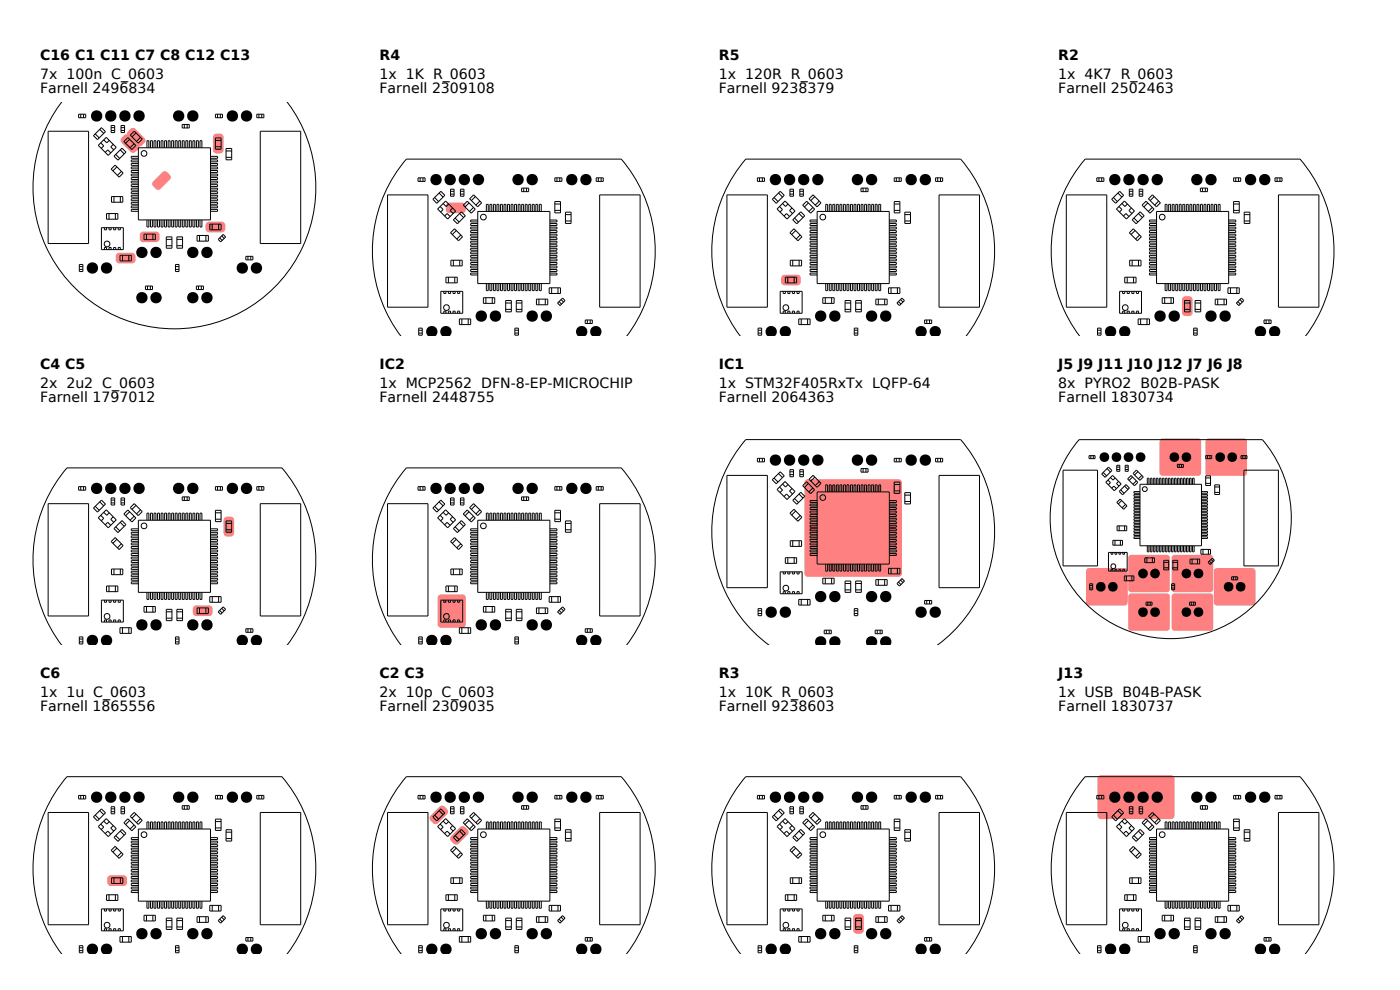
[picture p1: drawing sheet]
<svg xmlns="http://www.w3.org/2000/svg" width="297mm" height="210mm" viewBox="0 0 297 210" stroke-linecap="round" stroke-linejoin="round" font-family="sans-serif">
<defs><g id="words">
<g font-size="3">
<text x="8.5" y="12.8">C16 C1 C11 C7 C8 C12 C13</text>
<text x="8.5" y="16.8">7x 100n C_0603</text>
<text x="80.5" y="12.8">R4</text>
<text x="80.5" y="16.8">1x 1K R_0603</text>
<text x="152.5" y="12.8">R5</text>
<text x="152.5" y="16.8">1x 120R R_0603</text>
<text x="224.5" y="12.8">R2</text>
<text x="224.5" y="16.8">1x 4K7 R_0603</text>
<text x="8.5" y="19.8">Farnell 2496834</text>
<text x="80.5" y="19.8">Farnell 2309108</text>
<text x="152.5" y="19.8">Farnell 9238379</text>
<text x="224.5" y="19.8">Farnell 2502463</text>
<text x="8.5" y="78.3">C4 C5</text>
<text x="8.5" y="82.3">2x 2u2 C_0603</text>
<text x="80.5" y="78.3">IC2</text>
<text x="80.5" y="82.3">1x MCP2562 DFN-8-EP-MICROCHIP</text>
<text x="152.5" y="78.3">IC1</text>
<text x="152.5" y="82.3">1x STM32F405RxTx LQFP-64</text>
<text x="224.5" y="78.3">J5 J9 J11 J10 J12 J7 J6 J8</text>
<text x="224.5" y="82.3">8x PYRO2 B02B-PASK</text>
<text x="8.5" y="85.3">Farnell 1797012</text>
<text x="80.5" y="85.3">Farnell 2448755</text>
<text x="152.5" y="85.3">Farnell 2064363</text>
<text x="224.5" y="85.3">Farnell 1830734</text>
<text x="8.5" y="143.8">C6</text>
<text x="80.5" y="143.8">C2 C3</text>
<text x="152.5" y="143.8">R3</text>
<text x="224.5" y="143.8">J13</text>
<text x="8.5" y="147.8">1x 1u C_0603</text>
<text x="80.5" y="147.8">2x 10p C_0603</text>
<text x="152.5" y="147.8">1x 10K R_0603</text>
<text x="224.5" y="147.8">1x USB B04B-PASK</text>
<text x="8.5" y="150.8">Farnell 1865556</text>
<text x="80.5" y="150.8">Farnell 2309035</text>
<text x="152.5" y="150.8">Farnell 9238603</text>
<text x="224.5" y="150.8">Farnell 1830737</text>
</g>
</g></defs>
<g fill="#ff8080">
<path d="M43.8 47.2l.6-.2h2.7a.75 .75 0 0 1 .7 .8v.7a.75 .75 0 0 1-.7 .8h-2.7a.75 .75 0 0 1-.8-.8v-.7z"/>
<path d="M26.3 28.7a.75 .75 0 0 1 1.1 0l1.9 1.9a.75 .75 0 0 1 0 1.1l-.5 .5a.75 .75 0 0 1-1.1 0l-1.9-1.9a.75 .75 0 0 1 0-1.1z"/>
<path d="M27.2 27.9l.5-.5a.75 .75 0 0 1 1 0l2 1.9a.75 .75 0 0 1 0 1l-.6 .6a.75 .75 0 0 1-1 0l-1.9-2a.75 .75 0 0 1 0-1z"/>
<path d="M29.9 49.3l.5-.2h2.7a.75 .75 0 0 1 .8 .8v.7a.75 .75 0 0 1-.8 .8h-2.7a.75 .75 0 0 1-.7-.8v-.7z"/>
<path d="M45.4 28.6a1.45 1.45 0 0 1 2 .2v3a.75 .75 0 0 1-.7 .8h-.8a.75 .75 0 0 1-.7-.8v-2.7z"/>
<path d="M32.5 38.5l1.9-2a.75 .75 0 0 1 1.1 0l.5 .6a.75 .75 0 0 1 0 1l-1.9 1.9a.75 .75 0 0 1-1.1 0l-.5-.5a.75 .75 0 0 1 0-1z"/>
<path d="M24.8 53.8l.5-.2h2.7a.75 .75 0 0 1 .8 .8v.7a.75 .75 0 0 1-.8 .8h-2.7a.75 .75 0 0 1-.7-.8v-.7z"/>
</g>
<g fill="#000">
<circle cx="20.5" cy="24.6" r="1.21"/>
<circle cx="23.5" cy="24.6" r="1.21"/>
<circle cx="26.5" cy="24.6" r="1.21"/>
<circle cx="29.5" cy="24.6" r="1.21"/>
<circle cx="37.9" cy="24.6" r="1.21"/>
<circle cx="40.9" cy="24.6" r="1.21"/>
<circle cx="49.3" cy="24.6" r="1.21"/>
<circle cx="52.3" cy="24.6" r="1.21"/>
<circle cx="19.6" cy="56.8" r="1.21"/>
<circle cx="22.6" cy="56.8" r="1.21"/>
<circle cx="30.1" cy="53.5" r="1.21"/>
<circle cx="33.1" cy="53.5" r="1.21"/>
<circle cx="40.9" cy="53.5" r="1.21"/>
<circle cx="43.9" cy="53.5" r="1.21"/>
<circle cx="51.4" cy="56.8" r="1.21"/>
<circle cx="54.4" cy="56.9" r="1.21"/>
<circle cx="30.1" cy="63.2" r="1.21"/>
<circle cx="33.1" cy="63.2" r="1.21"/>
<circle cx="40.9" cy="63.2" r="1.21"/>
<circle cx="43.9" cy="63.2" r="1.21"/>
</g>
<g fill="none" stroke="#000" stroke-width=".21">
<path d="M10.2 27.8h8.6v23.9h-8.6zM13 21.7a30 30 0 0 0 3.8 40.2 30 30 0 0 0 40.4 0 30 30 0 0 0 3.8-40.2M16.7 24.2h1.5v.8h-1.5zM17.1 24.2v.8M17.7 24.2v.8M20.2 28.4l.9 .9M21.2 27.5l.8 .8M21.4 30.3l.6 .6-.5 .6M21.5 27.1l.9 .8-1.7 1.7-.9-.8zM22 29.7l.6 .6 .6-.5M22.3 32.3l.6-.5 .6 .6M22.5 29.1l2.2 2.2-1.7 1.7-2.2-2.2z"/>
<path d="M23.6 26.6h.7v1.5h-.7zM23.6 27.1h.7M23.6 27.7h.7M24 30.6l-.5 .6 .6 .6M24.2 33.1l1.7-1.7 .8 .9-1.7 1.7zM24.4 35l1.7 1.7-.8 .9-1.7-1.7zM24.6 32.8l.8 .8M24.8 35.4l-.8 .9M25.5 31.8l.9 .8M25.7 26.6h.7v1.5h-.7zM25.7 27.1h.7M25.7 27.7h.7"/>
<path d="M25.8 36.4l-.9 .8M26.3 30l.8-.8 1.7 1.7-.8 .8zM27.5 29.6l-.8 .8M27.6 28.7l.9-.9 1.7 1.7-.9 .9zM28.5 30.5l-.9 .9M28.9 28.2l-.9 .8M29.4 31.4h15.3v15.3h-15.3zM29.4 33.2h-1.5v.4h1.5M29.4 33.9h-1.5v.4h1.5M29.4 34.7h-1.5v.4h1.5M29.4 35.4h-1.5v.4h1.5M29.4 36.2h-1.5v.4h1.5"/>
<path d="M29.4 36.9h-1.5v.4h1.5M29.4 37.7h-1.5v.4h1.5M29.4 38.4h-1.5v.4h1.5M29.4 39.2h-1.5v.4h1.5M29.4 39.9h-1.5v.4h1.5M29.8 29.2l-.8 .8M31.2 31.4v-1.5h.4v1.5M31.9 31.4v-1.5h.4v1.5M32.7 31.4v-1.5h.4v1.5M33.4 31.4v-1.5h.4v1.5M34.2 31.4v-1.5h.4v1.5M34.9 31.4v-1.5h.4v1.5"/>
<path d="M35.7 31.4v-1.5h.4v1.5M36.4 31.4v-1.5h.4v1.5M37.2 31.4v-1.5h.4v1.5M37.9 31.4v-1.5h.4v1.5M38.7 26.4h1.5v.8h-1.5zM38.7 31.4v-1.5h.4v1.5M39.1 26.4v.8M39.4 31.4v-1.5h.4v1.5M39.7 26.4v.8M40.2 31.4v-1.5h.4v1.5M40.9 31.4v-1.5h.4v1.5M41.7 31.4v-1.5h.4v1.5"/>
<path d="M42.4 31.4v-1.5h.4v1.5M44.7 33.2h1.5v.4h-1.5M44.7 33.9h1.5v.4h-1.5M44.7 34.7h1.5v.4h-1.5M44.7 35.4h1.5v.4h-1.5M44.7 36.2h1.5v.4h-1.5M44.7 36.9h1.5v.4h-1.5M44.7 37.7h1.5v.4h-1.5M44.7 38.4h1.5v.4h-1.5M44.7 39.2h1.5v.4h-1.5M44.7 39.9h1.5v.4h-1.5M45.7 29.3h1.2v2.4h-1.2z"/>
<path d="M45.7 24.2h1.5v.8h-1.5zM45.7 31.1h1.2M45.7 29.8h1.2M46.2 24.2v.8M46.8 24.2v.8M48 31.5h1.2v2.4h-1.2zM48 32h1.2M48 33.4h1.2M54.5 24.2h1.5v.8h-1.5zM54.9 24.2v.8M55.2 27.8h8.6v23.9h-8.6zM55.5 24.2v.8"/>
<path d="M16.8 56.1h.8v1.5h-.8zM16.8 57.2h.8M16.8 56.6h.8M21.5 48.3h4.7v4.7h-4.7zM22.2 48.3v.5h.4v-.5M22.2 53v-.5h.4v.5M22.6 45.3h2.4v1.2h-2.4zM23.1 45.3v1.2M23.1 48.3v.5h.5v-.5M23.1 53v-.5h.5v.5M23.7 41.7h2.4v1.2h-2.4zM24.1 53v-.5h.5v.5"/>
<path d="M24.1 48.3v.5h.5v-.5M24.2 41.7v1.2M24.5 45.3v1.2M25.1 53v-.5h.4v.5M25.1 48.3v.5h.4v-.5M25.5 54.2h2.4v1.2h-2.4zM25.5 41.7v1.2M26 54.2v1.2M27.3 54.2v1.2M29.4 40.7h-1.5v.4h1.5M29.4 41.4h-1.5v.4h1.5M29.4 42.2h-1.5v.4h1.5"/>
<path d="M29.4 42.9h-1.5v.4h1.5M29.4 43.7h-1.5v.4h1.5M29.4 44.4h-1.5v.4h1.5M30.6 49.7h2.4v1.2h-2.4zM31.1 49.7v1.2M31.2 46.7v1.5h.4v-1.5M31.9 46.7v1.5h.4v-1.5M32.4 49.7v1.2M32.7 46.7v1.5h.4v-1.5M33.4 46.7v1.5h.4v-1.5M34.2 46.7v1.5h.4v-1.5M34.9 46.7v1.5h.4v-1.5"/>
<path d="M35.3 50.3h1.2v2.4h-1.2zM35.3 52.1h1.2M35.3 50.8h1.2M35.7 46.7v1.5h.4v-1.5M36.4 46.7v1.5h.4v-1.5M37.2 46.7v1.5h.4v-1.5M37.2 56.1h.8v1.5h-.8zM37.2 57.2h.8M37.2 56.6h.8M37.5 50.3h1.2v2.4h-1.2zM37.5 52.1h1.2M37.5 50.8h1.2"/>
<path d="M37.9 46.7v1.5h.4v-1.5M38.7 46.7v1.5h.4v-1.5M39.4 46.7v1.5h.4v-1.5M40.2 46.7v1.5h.4v-1.5M40.9 46.7v1.5h.4v-1.5M41.7 46.7v1.5h.4v-1.5M41.8 50h2.4v1.2h-2.4zM42.3 50v1.2M42.4 46.7v1.5h.4v-1.5M43.7 50v1.2M44.5 47.6h2.4v1.2h-2.4zM44.7 40.7h1.5v.4h-1.5"/>
<path d="M44.7 41.4h1.5v.4h-1.5M44.7 42.2h1.5v.4h-1.5M44.7 42.9h1.5v.4h-1.5M44.7 43.7h1.5v.4h-1.5M44.7 44.4h1.5v.4h-1.5M45 47.6v1.2M46.4 47.6v1.2M46.6 50.5l.5 .5M47 50.1l.6 .5M47.3 49.7l.6 .6-1.1 1-.5-.5zM52.2 54.4h1.5v.7h-1.5zM52.6 54.4v.7"/>
<path d="M53.2 54.4v.7M30.9 60.7h1.5v.7h-1.5zM31.3 60.7v.7M31.9 60.7v.7M41.7 60.7h1.5v.7h-1.5zM42.1 60.7v.7M42.7 60.7v.7"/>
<circle cx="30.6" cy="32.6" r=".6"/>
<circle cx="22.7" cy="51.8" r=".6"/>
</g>
<g fill="#ff8080">
<path d="M47.7 109.8a1.45 1.45 0 0 1 1.9 .3l.1 3a.75 .75 0 0 1-.8 .7h-.7a.75 .75 0 0 1-.8-.7v-2.7z"/>
<path d="M41.1 128.7l.6-.3h2.7a.75 .75 0 0 1 .7 .8v.7a.75 .75 0 0 1-.7 .8h-2.7a.75 .75 0 0 1-.8-.8v-.7z"/>
</g>
<g fill="#000">
<path d="M18.8 135a1.22 1.22 0 0 1 1.7 0 1.22 1.22 0 0 1-.1 1.8h-1.2a1.02 1.02 0 0 1-.9-.8 1.02 1.02 0 0 1 .5-1zM21.8 135a1.22 1.22 0 0 1 1.7 0 1.22 1.22 0 0 1-.1 1.8h-1.2a1.02 1.02 0 0 1-.9-.8 1.02 1.02 0 0 1 .5-1zM50.6 135a1.22 1.22 0 0 1 1.7 0 1.22 1.22 0 0 1-.1 1.8h-1.2a1.02 1.02 0 0 1-.8-.8 1.02 1.02 0 0 1 .4-1zM53.6 135a1.22 1.22 0 0 1 1.7 0 1.22 1.22 0 0 1-.1 1.8h-1.2a1.02 1.02 0 0 1-.8-.8 1.02 1.02 0 0 1 .4-1z"/>
<circle cx="20.5" cy="103.6" r="1.21"/>
<circle cx="23.5" cy="103.6" r="1.21"/>
<circle cx="26.5" cy="103.6" r="1.21"/>
<circle cx="29.5" cy="103.6" r="1.21"/>
<circle cx="37.9" cy="103.6" r="1.21"/>
<circle cx="40.9" cy="103.6" r="1.21"/>
<circle cx="49.3" cy="103.6" r="1.21"/>
<circle cx="52.3" cy="103.6" r="1.21"/>
<circle cx="30.1" cy="132.6" r="1.21"/>
<circle cx="33.1" cy="132.6" r="1.21"/>
<circle cx="40.9" cy="132.6" r="1.21"/>
<circle cx="43.9" cy="132.6" r="1.21"/>
</g>
<g fill="none" stroke="#000" stroke-width=".21">
<path d="M10.2 106.9h8.6v23.8h-8.6zM16.7 103.2h1.5v.8h-1.5zM17.1 103.2v.8M17.7 103.2v.8M19.8 107.8l1.7-1.7 .9 .8-1.7 1.7zM20.2 107.4l.9 .9M21.2 106.5l.8 .8M21.4 109.3l.6 .7-.5 .5M22 108.7l.6 .6 .6-.5M22.3 111.3l.6-.5 .6 .6M22.5 108.2l2.2 2.1-1.7 1.7-2.2-2.1zM23.6 105.6h.7v1.5h-.7z"/>
<path d="M23.6 106.1h.7M23.6 106.7h.7M24 109.6l-.5 .6 .6 .6M24.2 112.1l1.7-1.7 .8 .9-1.7 1.7zM24.4 114l1.7 1.7-.8 .9-1.7-1.7zM24.6 111.8l.8 .8M24.8 114.4l-.8 .9M25.5 110.8l.9 .9M25.7 105.6h.7v1.5h-.7zM25.7 106.1h.7M25.7 106.7h.7M25.8 115.4l-.9 .8"/>
<path d="M27.1 108.2l1.7 1.7-.8 .8-1.7-1.7zM27.5 108.6l-.8 .8M27.6 107.7l.9-.9 1.7 1.7-.9 .9zM28.5 109.5l-.9 .9M28.9 107.2l-.9 .9M29.4 110.4h15.3v15.3h-15.3zM29.4 112.2h-1.5v.4h1.5M29.4 112.9h-1.5v.4h1.5M29.4 113.7h-1.5v.4h1.5M29.4 114.4h-1.5v.4h1.5M29.4 115.2h-1.5v.4h1.5M29.4 115.9h-1.5v.4h1.5"/>
<path d="M29.4 116.7h-1.5v.4h1.5M29.4 117.4h-1.5v.4h1.5M29.4 118.2h-1.5v.4h1.5M29.4 118.9h-1.5v.4h1.5M29.4 119.7h-1.5v.4h1.5M29.8 108.2l-.8 .8M31.2 110.4v-1.5h.4v1.5M31.9 110.4v-1.5h.4v1.5M32.7 110.4v-1.5h.4v1.5M33.4 110.4v-1.5h.4v1.5M34.2 110.4v-1.5h.4v1.5M34.9 110.4v-1.5h.4v1.5"/>
<path d="M35.7 110.4v-1.5h.4v1.5M36.4 110.4v-1.5h.4v1.5M37.2 110.4v-1.5h.4v1.5M37.9 110.4v-1.5h.4v1.5M38.7 105.4h1.5v.8h-1.5zM38.7 110.4v-1.5h.4v1.5M39.1 105.4v.8M39.4 110.4v-1.5h.4v1.5M39.7 105.4v.8M40.2 110.4v-1.5h.4v1.5M40.9 110.4v-1.5h.4v1.5M41.7 110.4v-1.5h.4v1.5"/>
<path d="M42.4 110.4v-1.5h.4v1.5M44.7 112.2h1.5v.4h-1.5M44.7 112.9h1.5v.4h-1.5M44.7 113.7h1.5v.4h-1.5M44.7 114.4h1.5v.4h-1.5M44.7 115.2h1.5v.4h-1.5M44.7 115.9h1.5v.4h-1.5M44.7 116.7h1.5v.4h-1.5M44.7 117.4h1.5v.4h-1.5M44.7 118.2h1.5v.4h-1.5M44.7 118.9h1.5v.4h-1.5M44.7 119.7h1.5v.4h-1.5"/>
<path d="M45.7 108.3h1.2v2.4h-1.2zM45.7 103.2h1.5v.8h-1.5zM45.7 110.1h1.2M45.7 108.8h1.2M46.2 103.2v.8M46.8 103.2v.8M48 110.5h1.2v2.4h-1.2zM48 111h1.2M48 112.4h1.2M54.5 103.2h1.5v.8h-1.5zM54.9 103.2v.8M55.2 106.9h8.6v23.8h-8.6z"/>
<path d="M55.5 103.2v.8M13.1 136.8a30 30 0 0 1 1.1-37.5h45.6a30 30 0 0 1 1.2 37.5M16.8 135.1h.8v1.5h-.8zM16.8 136.2h.8M16.8 135.6h.8M21.5 127.3h4.7v4.7h-4.7zM22.2 127.3v.5h.4v-.5M22.2 132v-.5h.4v.5M22.6 124.3h2.4v1.2h-2.4zM23.1 124.3v1.2M23.1 127.3v.5h.5v-.5M23.1 132v-.5h.5v.5"/>
<path d="M23.7 120.7h2.4v1.2h-2.4zM24.1 132v-.5h.5v.5M24.1 127.3v.5h.5v-.5M24.2 120.7v1.2M24.5 124.3v1.2M25.1 132v-.5h.4v.5M25.1 127.3v.5h.4v-.5M25.5 133.2h2.4v1.2h-2.4zM25.5 120.7v1.2M26 133.2v1.2M27.3 133.2v1.2M29.4 120.4h-1.5v.4h1.5"/>
<path d="M29.4 121.2h-1.5v.4h1.5M29.4 121.9h-1.5v.4h1.5M29.4 122.7h-1.5v.4h1.5M29.4 123.4h-1.5v.4h1.5M30.6 128.7h2.4v1.2h-2.4zM31.1 128.7v1.2M31.2 125.7v1.5h.4v-1.5M31.9 125.7v1.5h.4v-1.5M32.4 128.7v1.2M32.7 125.7v1.5h.4v-1.5M33.4 125.7v1.5h.4v-1.5M34.2 125.7v1.5h.4v-1.5"/>
<path d="M34.9 125.7v1.5h.4v-1.5M35.3 129.3h1.2v2.4h-1.2zM35.3 131.1h1.2M35.3 129.8h1.2M35.7 125.7v1.5h.4v-1.5M36.4 125.7v1.5h.4v-1.5M37.2 125.7v1.5h.4v-1.5M37.2 135.1h.8v1.5h-.8zM37.2 136.2h.8M37.2 135.6h.8M37.5 129.3h1.2v2.4h-1.2zM37.5 131.1h1.2"/>
<path d="M37.5 129.8h1.2M37.9 125.7v1.5h.4v-1.5M38.7 125.7v1.5h.4v-1.5M39.4 125.7v1.5h.4v-1.5M40.2 125.7v1.5h.4v-1.5M40.9 125.7v1.5h.4v-1.5M41.7 125.7v1.5h.4v-1.5M41.8 129h2.4v1.2h-2.4zM42.3 129v1.2M42.4 125.7v1.5h.4v-1.5M43.7 129v1.2M44.5 126.6h2.4v1.2h-2.4z"/>
<path d="M44.7 120.4h1.5v.4h-1.5M44.7 121.2h1.5v.4h-1.5M44.7 121.9h1.5v.4h-1.5M44.7 122.7h1.5v.4h-1.5M44.7 123.4h1.5v.4h-1.5M45 126.6v1.2M46.4 126.6v1.2M46.6 129.5l.5 .5M47 129.1l.6 .5M47.3 128.7l.6 .6-1.1 1-.5-.5zM52.2 133.4h1.5v.7h-1.5zM52.6 133.4v.7"/>
<path d="M53.2 133.4v.7"/>
<circle cx="30.6" cy="111.6" r=".6"/>
<circle cx="22.7" cy="130.8" r=".6"/>
</g>
<path d="M23 185.9l.5-.2h2.7a.75 .75 0 0 1 .8 .8v.7a.75 .75 0 0 1-.8 .8h-2.7a.75 .75 0 0 1-.7-.8v-.7z" fill="#ff8080"/>
<g fill="#000">
<path d="M18.8 200.5a1.22 1.22 0 0 1 1.7 .1 1.22 1.22 0 0 1-.1 1.7h-1.2a1.02 1.02 0 0 1-.9-.8 1.02 1.02 0 0 1 .5-1zM21.8 200.5a1.22 1.22 0 0 1 1.7 .1 1.22 1.22 0 0 1-.1 1.7h-1.2a1.02 1.02 0 0 1-.9-.8 1.02 1.02 0 0 1 .5-1zM50.6 200.5a1.22 1.22 0 0 1 1.7 .1 1.22 1.22 0 0 1-.1 1.7h-1.2a1.02 1.02 0 0 1-.8-.8 1.02 1.02 0 0 1 .4-1zM53.6 200.5a1.22 1.22 0 0 1 1.7 .1 1.22 1.22 0 0 1-.1 1.7h-1.2a1.02 1.02 0 0 1-.8-.8 1.02 1.02 0 0 1 .4-1z"/>
<circle cx="20.5" cy="169.1" r="1.21"/>
<circle cx="23.5" cy="169.1" r="1.21"/>
<circle cx="26.5" cy="169.1" r="1.21"/>
<circle cx="29.5" cy="169.1" r="1.21"/>
<circle cx="37.9" cy="169.1" r="1.21"/>
<circle cx="40.9" cy="169.1" r="1.21"/>
<circle cx="49.3" cy="169.1" r="1.21"/>
<circle cx="52.3" cy="169.1" r="1.21"/>
<circle cx="30.1" cy="198.1" r="1.21"/>
<circle cx="33.1" cy="198.1" r="1.21"/>
<circle cx="40.9" cy="198.1" r="1.21"/>
<circle cx="43.9" cy="198.1" r="1.21"/>
</g>
<g fill="none" stroke="#000" stroke-width=".21">
<path d="M10.2 172.4h8.6v23.8h-8.6zM16.7 168.7h1.5v.8h-1.5zM17.1 168.7v.8M17.7 168.7v.8M20.2 172.9l.9 .9M21.2 172l.8 .8M21.4 174.8l.6 .7-.5 .5M21.5 171.6l.9 .8-1.7 1.7-.9-.8zM22 174.2l.6 .6 .6-.5M22.3 176.8l.6-.5 .6 .7M22.5 173.7l2.2 2.1-1.7 1.7-2.2-2.1zM23.6 171.1h.7v1.5h-.7z"/>
<path d="M23.6 171.6h.7M23.6 172.2h.7M24 175.1l-.5 .6 .6 .6M24.2 177.6l1.7-1.6 .8 .8-1.7 1.7zM24.4 179.6l1.7 1.6-.8 .9-1.7-1.7zM24.6 177.3l.8 .8M24.8 179.9l-.8 .9M25.5 176.3l.9 .9M25.7 171.1h.7v1.5h-.7zM25.7 171.6h.7M25.7 172.2h.7M27.1 173.7l1.7 1.7-.8 .8-1.7-1.7z"/>
<path d="M27.5 174.1l-.8 .8M27.6 173.2l.9-.9 1.7 1.7-.9 .9zM28.5 175l-.9 .9M28.9 172.7l-.9 .9M29.4 175.9h15.3v15.3h-15.3zM29.4 177.7h-1.5v.4h1.5M29.4 178.4h-1.5v.5h1.5M29.4 179.2h-1.5v.4h1.5M29.4 179.9h-1.5v.5h1.5M29.8 173.7l-.8 .8M31.2 175.9v-1.5h.4v1.5M31.9 175.9v-1.5h.4v1.5"/>
<path d="M32.7 175.9v-1.5h.4v1.5M33.4 175.9v-1.5h.4v1.5M34.2 175.9v-1.5h.4v1.5M34.9 175.9v-1.5h.4v1.5M35.7 175.9v-1.5h.4v1.5M36.4 175.9v-1.5h.4v1.5M37.2 175.9v-1.5h.4v1.5M37.9 175.9v-1.5h.4v1.5M38.7 170.9h1.5v.8h-1.5zM38.7 175.9v-1.5h.4v1.5M39.1 170.9v.8M39.4 175.9v-1.5h.4v1.5"/>
<path d="M39.7 170.9v.8M40.2 175.9v-1.5h.4v1.5M40.9 175.9v-1.5h.4v1.5M41.7 175.9v-1.5h.4v1.5M42.4 175.9v-1.5h.4v1.5M44.7 177.7h1.5v.4h-1.5M44.7 178.4h1.5v.5h-1.5M44.7 179.2h1.5v.4h-1.5M44.7 179.9h1.5v.5h-1.5M45.7 173.8h1.2v2.4h-1.2zM45.7 168.7h1.5v.8h-1.5zM45.7 175.6h1.2"/>
<path d="M45.7 174.3h1.2M46.2 168.7v.8M46.8 168.7v.8M48 176h1.2v2.4h-1.2zM48 176.5h1.2M48 177.9h1.2M54.5 168.7h1.5v.8h-1.5zM54.9 168.7v.8M55.2 172.4h8.6v23.8h-8.6zM55.5 168.7v.8M21.5 192.8h4.7v4.7h-4.7zM22.2 192.8v.5h.4v-.5"/>
<path d="M22.2 197.5v-.5h.4v.5M22.6 189.8h2.4v1.2h-2.4zM23.1 189.8v1.2M23.1 192.8v.5h.5v-.5M23.1 197.5v-.5h.5v.5M23.7 186.2h2.4v1.2h-2.4zM24.1 197.5v-.5h.5v.5M24.1 192.8v.5h.5v-.5M24.2 186.2v1.2M24.5 189.8v1.2M25.1 197.5v-.5h.4v.5M25.1 192.8v.5h.4v-.5"/>
<path d="M25.5 198.7h2.4v1.2h-2.4zM25.5 186.2v1.2M25.8 180.9l-.9 .8M26 198.7v1.2M27.3 198.7v1.2M29.4 180.7h-1.5v.4h1.5M29.4 181.4h-1.5v.5h1.5M29.4 182.2h-1.5v.4h1.5M29.4 182.9h-1.5v.5h1.5M29.4 183.7h-1.5v.4h1.5M29.4 184.4h-1.5v.5h1.5M29.4 185.2h-1.5v.4h1.5"/>
<path d="M29.4 185.9h-1.5v.5h1.5M29.4 186.7h-1.5v.4h1.5M29.4 187.4h-1.5v.5h1.5M29.4 188.2h-1.5v.4h1.5M29.4 188.9h-1.5v.5h1.5M30.6 194.2h2.4v1.2h-2.4zM31.1 194.2v1.2M31.2 191.2v1.5h.4v-1.5M31.9 191.2v1.5h.4v-1.5M32.4 194.2v1.2M32.7 191.2v1.5h.4v-1.5M33.4 191.2v1.5h.4v-1.5"/>
<path d="M34.2 191.2v1.5h.4v-1.5M34.9 191.2v1.5h.4v-1.5M35.3 194.8h1.2v2.4h-1.2zM35.3 196.7h1.2M35.3 195.3h1.2M35.7 191.2v1.5h.4v-1.5M36.4 191.2v1.5h.4v-1.5M37.2 191.2v1.5h.4v-1.5M37.5 194.8h1.2v2.4h-1.2zM37.5 196.7h1.2M37.5 195.3h1.2M37.9 191.2v1.5h.4v-1.5"/>
<path d="M38.7 191.2v1.5h.4v-1.5M39.4 191.2v1.5h.4v-1.5M40.2 191.2v1.5h.4v-1.5M40.9 191.2v1.5h.4v-1.5M41.7 191.2v1.5h.4v-1.5M41.8 194.5h2.4v1.2h-2.4zM42.3 194.5v1.2M42.4 191.2v1.5h.4v-1.5M43.7 194.5v1.2M44.5 192.1h2.4v1.2h-2.4zM44.7 180.7h1.5v.4h-1.5M44.7 181.4h1.5v.5h-1.5"/>
<path d="M44.7 182.2h1.5v.4h-1.5M44.7 182.9h1.5v.5h-1.5M44.7 183.7h1.5v.4h-1.5M44.7 184.4h1.5v.5h-1.5M44.7 185.2h1.5v.4h-1.5M44.7 185.9h1.5v.5h-1.5M44.7 186.7h1.5v.4h-1.5M44.7 187.4h1.5v.5h-1.5M44.7 188.2h1.5v.4h-1.5M44.7 188.9h1.5v.5h-1.5M45 192.1v1.2M46.4 192.1v1.2"/>
<path d="M46.6 195l.5 .5M47 194.6l.6 .5M47.3 194.3l.6 .5-1.1 1-.5-.5zM52.2 198.9h1.5v.8h-1.5zM52.6 198.9v.8M53.2 198.9v.8M13.1 202.3a30 30 0 0 1 1.1-37.5h45.6a30 30 0 0 1 1.2 37.5M16.8 200.6h.8v1.5h-.8zM16.8 201.7h.8M16.8 201.1h.8M37.2 200.6h.8v1.5h-.8zM37.2 201.7h.8"/>
<path d="M37.2 201.1h.8"/>
<circle cx="30.6" cy="177.1" r=".6"/>
<circle cx="22.7" cy="196.3" r=".6"/>
</g>
<path d="M94.8 43.2l.6-.2h2.7a.75 .75 0 0 1 .7 .7v.8a.75 .75 0 0 1-.7 .7h-2.7a.75 .75 0 0 1-.8-.7v-.8z" fill="#ff8080"/>
<g fill="#000">
<path d="M90.8 69.5a1.22 1.22 0 0 1 1.7 0 1.22 1.22 0 0 1-.1 1.8h-1.2a1.02 1.02 0 0 1-.8-.8 1.02 1.02 0 0 1 .4-1zM93.8 69.5a1.22 1.22 0 0 1 1.7 0 1.22 1.22 0 0 1-.1 1.8h-1.2a1.02 1.02 0 0 1-.8-.8 1.02 1.02 0 0 1 .4-1zM122.6 69.5a1.22 1.22 0 0 1 1.7 0 1.22 1.22 0 0 1-.1 1.8h-1.2a1.02 1.02 0 0 1-.8-.8 1.02 1.02 0 0 1 .4-1zM125.6 69.5a1.22 1.22 0 0 1 1.7 0 1.22 1.22 0 0 1-.1 1.8h-1.2a1.02 1.02 0 0 1-.8-.8 1.02 1.02 0 0 1 .4-1z"/>
<circle cx="92.5" cy="38.1" r="1.21"/>
<circle cx="95.5" cy="38.1" r="1.21"/>
<circle cx="98.5" cy="38.1" r="1.21"/>
<circle cx="101.5" cy="38.1" r="1.21"/>
<circle cx="109.9" cy="38.1" r="1.21"/>
<circle cx="112.9" cy="38.1" r="1.21"/>
<circle cx="121.3" cy="38.1" r="1.21"/>
<circle cx="124.3" cy="38.1" r="1.21"/>
<circle cx="102.1" cy="67.1" r="1.21"/>
<circle cx="105.1" cy="67.1" r="1.21"/>
<circle cx="112.9" cy="67.1" r="1.21"/>
<circle cx="115.9" cy="67.1" r="1.21"/>
</g>
<g fill="none" stroke="#000" stroke-width=".21">
<path d="M88.7 37.7h1.5v.8h-1.5zM89.1 37.7v.8M89.7 37.7v.8M110.7 39.9h1.5v.8h-1.5zM111.1 39.9v.8M111.7 39.9v.8M117.7 37.7h1.5v.8h-1.5zM118.2 37.7v.8M118.8 37.7v.8M126.5 37.7h1.5v.8h-1.5zM126.9 37.7v.8M127.5 37.7v.8"/>
<path d="M82.2 41.3h8.6v23.9h-8.6zM92.2 41.9l.9 .9M93.2 41l.8 .8M93.4 43.8l.6 .7-.5 .5M93.5 40.6l.9 .8-1.7 1.7-.9-.8zM94 43.2l.7 .6 .5-.5M94.3 45.8l.6-.5 .6 .6M94.6 42.6l2.1 2.2-1.7 1.7-2.1-2.2zM94.6 58.8h2.4v1.2h-2.4zM95.1 58.8v1.2M95.6 40.1h.7v1.5h-.7zM95.6 40.6h.7"/>
<path d="M95.6 41.2h.7M95.7 55.2h2.4v1.2h-2.4zM96 44.1l-.5 .6 .6 .6M96.2 55.2v1.2M96.4 48.5l1.7 1.7-.8 .9-1.7-1.7zM96.5 58.8v1.2M96.6 46.3l.8 .8M96.8 48.9l-.8 .9M97.5 45.3l.9 .9M97.5 55.2v1.2M97.7 40.1h.7v1.5h-.7zM97.7 40.6h.7"/>
<path d="M97.7 41.2h.7M97.8 49.9l-.9 .8M97.9 44.9l.8 .9-1.7 1.7-.8-.9zM99.1 42.7l1.7 1.7-.8 .8-1.7-1.7zM99.5 43.1l-.8 .8M100.5 44l-.9 .9M100.5 41.3l1.7 1.7-.9 .9-1.7-1.7zM100.9 41.7l-.9 .9M101.4 44.9h15.3v15.3h-15.3zM101.4 46.7h-1.5v.4h1.5M101.4 47.4h-1.5v.4h1.5M101.4 48.2h-1.5v.4h1.5"/>
<path d="M101.4 48.9h-1.5v.4h1.5M101.4 49.7h-1.5v.4h1.5M101.4 50.4h-1.5v.4h1.5M101.4 51.2h-1.5v.4h1.5M101.4 51.9h-1.5v.4h1.5M101.4 52.7h-1.5v.4h1.5M101.4 53.4h-1.5v.4h1.5M101.4 54.2h-1.5v.4h1.5M101.4 54.9h-1.5v.4h1.5M101.4 55.7h-1.5v.4h1.5M101.4 56.4h-1.5v.4h1.5M101.4 57.2h-1.5v.4h1.5"/>
<path d="M101.4 57.9h-1.5v.4h1.5M101.8 42.7l-.8 .8M103.2 44.9v-1.5h.4v1.5M103.9 44.9v-1.5h.4v1.5M104.7 44.9v-1.5h.4v1.5M105.4 44.9v-1.5h.4v1.5M106.2 44.9v-1.5h.4v1.5M106.9 44.9v-1.5h.4v1.5M107.7 44.9v-1.5h.4v1.5M108.4 44.9v-1.5h.4v1.5M109.2 44.9v-1.5h.4v1.5M109.9 44.9v-1.5h.4v1.5"/>
<path d="M110.7 44.9v-1.5h.4v1.5M111.4 44.9v-1.5h.4v1.5M112.2 44.9v-1.5h.4v1.5M112.9 44.9v-1.5h.4v1.5M113.7 44.9v-1.5h.4v1.5M114.4 44.9v-1.5h.4v1.5M116.7 46.7h1.5v.4h-1.5M116.7 47.4h1.5v.4h-1.5M116.7 48.2h1.5v.4h-1.5M116.7 48.9h1.5v.4h-1.5M116.7 49.7h1.5v.4h-1.5M116.7 50.4h1.5v.4h-1.5"/>
<path d="M116.7 51.2h1.5v.4h-1.5M116.7 51.9h1.5v.4h-1.5M116.7 52.7h1.5v.4h-1.5M116.7 53.4h1.5v.4h-1.5M116.7 54.2h1.5v.4h-1.5M116.7 54.9h1.5v.4h-1.5M116.7 55.7h1.5v.4h-1.5M116.7 56.4h1.5v.4h-1.5M116.7 57.2h1.5v.4h-1.5M116.7 57.9h1.5v.4h-1.5M117.7 42.8h1.2v2.4h-1.2zM117.7 44.6h1.2"/>
<path d="M117.7 43.3h1.2M120 45h1.2v2.4h-1.2zM120 45.5h1.2M120 46.9h1.2M127.2 41.3h8.6v23.9h-8.6zM85.1 71.3a30 30 0 0 1 1.1-37.5h45.6a30 30 0 0 1 1.2 37.5M88.8 69.6h.8v1.5h-.8zM88.8 70.7h.8M88.8 70.1h.8M93.5 61.8h4.7v4.7h-4.7zM94.2 61.8v.5h.4v-.5M94.2 66.5v-.5h.4v.5"/>
<path d="M95.1 61.8v.5h.5v-.5M95.1 66.5v-.5h.5v.5M96.1 66.5v-.5h.5v.5M96.1 61.8v.5h.5v-.5M97.1 66.5v-.5h.4v.5M97.1 61.8v.5h.4v-.5M97.5 67.7h2.4v1.2h-2.4zM98 67.7v1.2M99.3 67.7v1.2M102.6 63.2h2.4v1.2h-2.4zM103.1 63.2v1.2M103.2 60.2v1.5h.4v-1.5"/>
<path d="M103.9 60.2v1.5h.4v-1.5M104.4 63.2v1.2M104.7 60.2v1.5h.4v-1.5M105.4 60.2v1.5h.4v-1.5M106.2 60.2v1.5h.4v-1.5M106.9 60.2v1.5h.4v-1.5M107.3 63.8h1.2v2.4h-1.2zM107.3 65.6h1.2M107.3 64.3h1.2M107.7 60.2v1.5h.4v-1.5M108.4 60.2v1.5h.4v-1.5M109.2 60.2v1.5h.4v-1.5"/>
<path d="M109.2 69.6h.8v1.5h-.8zM109.2 70.7h.8M109.2 70.1h.8M109.5 63.8h1.2v2.4h-1.2zM109.5 65.6h1.2M109.5 64.3h1.2M109.9 60.2v1.5h.4v-1.5M110.7 60.2v1.5h.4v-1.5M111.4 60.2v1.5h.4v-1.5M112.2 60.2v1.5h.4v-1.5M112.9 60.2v1.5h.4v-1.5M113.7 60.2v1.5h.4v-1.5"/>
<path d="M113.8 63.5h2.4v1.2h-2.4zM114.3 63.5v1.2M114.4 60.2v1.5h.4v-1.5M115.7 63.5v1.2M116.5 61.1h2.4v1.2h-2.4zM117 61.1v1.2M118.3 64.3l1.1-1.1 .5 .6-1.1 1zM118.4 61.1v1.2M118.6 64l.5 .5M119 63.6l.6 .5M124.2 67.9h1.5v.7h-1.5zM124.6 67.9v.7"/>
<path d="M125.2 67.9v.7"/>
<circle cx="102.6" cy="46.1" r=".6"/>
<circle cx="94.7" cy="65.3" r=".6"/>
</g>
<path d="M93.1 126.3l.5-.2h4.5a.75 .75 0 0 1 .8 .8v5.5a.75 .75 0 0 1-.8 .8h-4.5a.75 .75 0 0 1-.7-.8v-5.5z" fill="#ff8080"/>
<g fill="#000">
<path d="M90.8 135a1.22 1.22 0 0 1 1.7 0 1.22 1.22 0 0 1-.1 1.8h-1.2a1.02 1.02 0 0 1-.8-.8 1.02 1.02 0 0 1 .4-1zM93.8 135a1.22 1.22 0 0 1 1.7 0 1.22 1.22 0 0 1-.1 1.8h-1.2a1.02 1.02 0 0 1-.8-.8 1.02 1.02 0 0 1 .4-1zM122.6 135a1.22 1.22 0 0 1 1.7 0 1.22 1.22 0 0 1-.1 1.8h-1.2a1.02 1.02 0 0 1-.8-.8 1.02 1.02 0 0 1 .4-1zM125.6 135a1.22 1.22 0 0 1 1.7 0 1.22 1.22 0 0 1-.1 1.8h-1.2a1.02 1.02 0 0 1-.8-.8 1.02 1.02 0 0 1 .4-1z"/>
<circle cx="92.5" cy="103.6" r="1.21"/>
<circle cx="95.5" cy="103.6" r="1.21"/>
<circle cx="98.5" cy="103.6" r="1.21"/>
<circle cx="101.5" cy="103.6" r="1.21"/>
<circle cx="109.9" cy="103.6" r="1.21"/>
<circle cx="112.9" cy="103.6" r="1.21"/>
<circle cx="121.3" cy="103.6" r="1.21"/>
<circle cx="124.3" cy="103.6" r="1.21"/>
<circle cx="102.1" cy="132.6" r="1.21"/>
<circle cx="105.1" cy="132.6" r="1.21"/>
<circle cx="112.9" cy="132.6" r="1.21"/>
<circle cx="115.9" cy="132.6" r="1.21"/>
</g>
<g fill="none" stroke="#000" stroke-width=".21">
<path d="M82.2 106.9h8.6v23.8h-8.6zM88.7 103.2h1.5v.8h-1.5zM89.1 103.2v.8M89.7 103.2v.8M92.2 107.4l.9 .9M93.2 106.5l.8 .8M93.4 109.3l.6 .7-.5 .5M93.5 106.1l.9 .8-1.7 1.7-.9-.8zM94 108.7l.7 .6 .5-.5M94.3 111.3l.6-.5 .6 .6M94.6 108.2l2.1 2.1-1.7 1.7-2.1-2.1zM95.6 105.6h.7v1.5h-.7z"/>
<path d="M95.6 106.1h.7M95.6 106.7h.7M96 109.6l-.5 .6 .6 .6M96.4 114l1.7 1.7-.8 .9-1.7-1.7zM96.6 111.8l.8 .8M96.8 114.4l-.8 .9M97.5 110.8l.9 .9M97.7 105.6h.7v1.5h-.7zM97.7 106.1h.7M97.7 106.7h.7M97.8 115.4l-.9 .8M97.9 110.4l.8 .9-1.7 1.7-.8-.9z"/>
<path d="M99.1 108.2l1.7 1.7-.8 .8-1.7-1.7zM99.5 108.6l-.8 .8M100.5 109.5l-.9 .9M100.5 106.8l1.7 1.7-.9 .9-1.7-1.7zM100.9 107.2l-.9 .9M101.4 110.4h15.3v15.3h-15.3zM101.4 112.2h-1.5v.4h1.5M101.4 112.9h-1.5v.4h1.5M101.4 113.7h-1.5v.4h1.5M101.4 114.4h-1.5v.4h1.5M101.4 115.2h-1.5v.4h1.5M101.4 115.9h-1.5v.4h1.5"/>
<path d="M101.4 116.7h-1.5v.4h1.5M101.4 117.4h-1.5v.4h1.5M101.4 118.2h-1.5v.4h1.5M101.4 118.9h-1.5v.4h1.5M101.4 119.7h-1.5v.4h1.5M101.8 108.2l-.8 .8M103.2 110.4v-1.5h.4v1.5M103.9 110.4v-1.5h.4v1.5M104.7 110.4v-1.5h.4v1.5M105.4 110.4v-1.5h.4v1.5M106.2 110.4v-1.5h.4v1.5M106.9 110.4v-1.5h.4v1.5"/>
<path d="M107.7 110.4v-1.5h.4v1.5M108.4 110.4v-1.5h.4v1.5M109.2 110.4v-1.5h.4v1.5M109.9 110.4v-1.5h.4v1.5M110.7 105.4h1.5v.8h-1.5zM110.7 110.4v-1.5h.4v1.5M111.1 105.4v.8M111.4 110.4v-1.5h.4v1.5M111.7 105.4v.8M112.2 110.4v-1.5h.4v1.5M112.9 110.4v-1.5h.4v1.5M113.7 110.4v-1.5h.4v1.5"/>
<path d="M114.4 110.4v-1.5h.4v1.5M116.7 112.2h1.5v.4h-1.5M116.7 112.9h1.5v.4h-1.5M116.7 113.7h1.5v.4h-1.5M116.7 114.4h1.5v.4h-1.5M116.7 115.2h1.5v.4h-1.5M116.7 115.9h1.5v.4h-1.5M116.7 116.7h1.5v.4h-1.5M116.7 117.4h1.5v.4h-1.5M116.7 118.2h1.5v.4h-1.5M116.7 118.9h1.5v.4h-1.5M116.7 119.7h1.5v.4h-1.5"/>
<path d="M117.7 108.3h1.2v2.4h-1.2zM117.7 103.2h1.5v.8h-1.5zM117.7 110.1h1.2M117.7 108.8h1.2M118.2 103.2v.8M118.8 103.2v.8M120 110.5h1.2v2.4h-1.2zM120 111h1.2M120 112.4h1.2M126.5 103.2h1.5v.8h-1.5zM126.9 103.2v.8M127.2 106.9h8.6v23.8h-8.6z"/>
<path d="M127.5 103.2v.8M85.1 136.8a30 30 0 0 1 1.1-37.5h45.6a30 30 0 0 1 1.2 37.5M88.8 135.1h.8v1.5h-.8zM88.8 136.2h.8M88.8 135.6h.8M93.5 127.3h4.7v4.7h-4.7zM94.2 127.3v.5h.4v-.5M94.2 132v-.5h.4v.5M94.6 124.3h2.4v1.2h-2.4zM95.1 124.3v1.2M95.1 127.3v.5h.5v-.5M95.1 132v-.5h.5v.5"/>
<path d="M95.7 120.7h2.4v1.2h-2.4zM96.1 132v-.5h.5v.5M96.1 127.3v.5h.5v-.5M96.2 120.7v1.2M96.5 124.3v1.2M97.1 132v-.5h.4v.5M97.1 127.3v.5h.4v-.5M97.5 133.2h2.4v1.2h-2.4zM97.5 120.7v1.2M98 133.2v1.2M99.3 133.2v1.2M101.4 120.4h-1.5v.4h1.5"/>
<path d="M101.4 121.2h-1.5v.4h1.5M101.4 121.9h-1.5v.4h1.5M101.4 122.7h-1.5v.4h1.5M101.4 123.4h-1.5v.4h1.5M102.6 128.7h2.4v1.2h-2.4zM103.1 128.7v1.2M103.2 125.7v1.5h.4v-1.5M103.9 125.7v1.5h.4v-1.5M104.4 128.7v1.2M104.7 125.7v1.5h.4v-1.5M105.4 125.7v1.5h.4v-1.5M106.2 125.7v1.5h.4v-1.5"/>
<path d="M106.9 125.7v1.5h.4v-1.5M107.3 129.3h1.2v2.4h-1.2zM107.3 131.1h1.2M107.3 129.8h1.2M107.7 125.7v1.5h.4v-1.5M108.4 125.7v1.5h.4v-1.5M109.2 125.7v1.5h.4v-1.5M109.2 135.1h.8v1.5h-.8zM109.2 136.2h.8M109.2 135.6h.8M109.5 129.3h1.2v2.4h-1.2zM109.5 131.1h1.2"/>
<path d="M109.5 129.8h1.2M109.9 125.7v1.5h.4v-1.5M110.7 125.7v1.5h.4v-1.5M111.4 125.7v1.5h.4v-1.5M112.2 125.7v1.5h.4v-1.5M112.9 125.7v1.5h.4v-1.5M113.7 125.7v1.5h.4v-1.5M113.8 129h2.4v1.2h-2.4zM114.3 129v1.2M114.4 125.7v1.5h.4v-1.5M115.7 129v1.2M116.5 126.6h2.4v1.2h-2.4z"/>
<path d="M116.7 120.4h1.5v.4h-1.5M116.7 121.2h1.5v.4h-1.5M116.7 121.9h1.5v.4h-1.5M116.7 122.7h1.5v.4h-1.5M116.7 123.4h1.5v.4h-1.5M117 126.6v1.2M118.3 129.8l1.1-1.1 .5 .6-1.1 1zM118.4 126.6v1.2M118.6 129.5l.5 .5M119 129.1l.6 .5M124.2 133.4h1.5v.7h-1.5zM124.6 133.4v.7"/>
<path d="M125.2 133.4v.7"/>
<circle cx="102.6" cy="111.6" r=".6"/>
<circle cx="94.7" cy="130.8" r=".6"/>
</g>
<g fill="#ff8080">
<path d="M91.4 173l1.9-1.9a.75 .75 0 0 1 1 0l.6 .6a.75 .75 0 0 1 0 1l-1.9 1.9a.75 .75 0 0 1-1.1 0l-.5-.5a.75 .75 0 0 1 0-1.1z"/>
<path d="M95.7 177.4l1.9-1.9a.75 .75 0 0 1 1.1 0l.5 .5a.75 .75 0 0 1 0 1.1l-1.9 1.9a.75 .75 0 0 1-1.1 0l-.5-.6a.75 .75 0 0 1 0-1z"/>
</g>
<g fill="#000">
<path d="M90.8 200.5a1.22 1.22 0 0 1 1.7 .1 1.22 1.22 0 0 1-.1 1.7h-1.2a1.02 1.02 0 0 1-.8-.8 1.02 1.02 0 0 1 .4-1zM93.8 200.5a1.22 1.22 0 0 1 1.7 .1 1.22 1.22 0 0 1-.1 1.7h-1.2a1.02 1.02 0 0 1-.8-.8 1.02 1.02 0 0 1 .4-1zM122.6 200.5a1.22 1.22 0 0 1 1.7 .1 1.22 1.22 0 0 1-.1 1.7h-1.2a1.02 1.02 0 0 1-.8-.8 1.02 1.02 0 0 1 .4-1zM125.6 200.5a1.22 1.22 0 0 1 1.7 .1 1.22 1.22 0 0 1-.1 1.7h-1.2a1.02 1.02 0 0 1-.8-.8 1.02 1.02 0 0 1 .4-1z"/>
<circle cx="92.5" cy="169.1" r="1.21"/>
<circle cx="95.5" cy="169.1" r="1.21"/>
<circle cx="98.5" cy="169.1" r="1.21"/>
<circle cx="101.5" cy="169.1" r="1.21"/>
<circle cx="109.9" cy="169.1" r="1.21"/>
<circle cx="112.9" cy="169.1" r="1.21"/>
<circle cx="121.3" cy="169.1" r="1.21"/>
<circle cx="124.3" cy="169.1" r="1.21"/>
<circle cx="102.1" cy="198.1" r="1.21"/>
<circle cx="105.1" cy="198.1" r="1.21"/>
<circle cx="112.9" cy="198.1" r="1.21"/>
<circle cx="115.9" cy="198.1" r="1.21"/>
</g>
<g fill="none" stroke="#000" stroke-width=".21">
<path d="M82.2 172.4h8.6v23.8h-8.6zM88.7 168.7h1.5v.8h-1.5zM89.1 168.7v.8M89.7 168.7v.8M92.2 172.9l.9 .9M92.9 175.4l1.7-1.7 2.1 2.1-1.7 1.7zM93.2 172l.8 .8M93.4 174.8l.6 .7-.5 .5M93.5 171.6l.9 .8-1.7 1.7-.9-.8zM94 174.2l.7 .6 .5-.5M94.3 176.8l.6-.5 .6 .7M95.6 171.1h.7v1.5h-.7z"/>
<path d="M95.6 171.6h.7M95.6 172.2h.7M96 175.1l-.5 .6 .6 .6M96.4 179.6l1.7 1.6-.8 .9-1.7-1.7zM96.6 177.3l.8 .8M96.8 179.9l-.8 .9M97.5 176.3l.9 .9M97.7 171.1h.7v1.5h-.7zM97.7 171.6h.7M97.7 172.2h.7M97.9 176l.8 .8-1.7 1.7-.8-.9zM99.1 173.7l1.7 1.7-.8 .8-1.7-1.7z"/>
<path d="M99.5 174.1l-.8 .8M100.5 175l-.9 .9M100.5 172.3l1.7 1.7-.9 .9-1.7-1.7zM100.9 172.7l-.9 .9M101.4 175.9h15.3v15.3h-15.3zM101.4 177.7h-1.5v.4h1.5M101.4 178.4h-1.5v.5h1.5M101.4 179.2h-1.5v.4h1.5M101.4 179.9h-1.5v.5h1.5M101.8 173.7l-.8 .8M103.2 175.9v-1.5h.4v1.5M103.9 175.9v-1.5h.4v1.5"/>
<path d="M104.7 175.9v-1.5h.4v1.5M105.4 175.9v-1.5h.4v1.5M106.2 175.9v-1.5h.4v1.5M106.9 175.9v-1.5h.4v1.5M107.7 175.9v-1.5h.4v1.5M108.4 175.9v-1.5h.4v1.5M109.2 175.9v-1.5h.4v1.5M109.9 175.9v-1.5h.4v1.5M110.7 170.9h1.5v.8h-1.5zM110.7 175.9v-1.5h.4v1.5M111.1 170.9v.8M111.4 175.9v-1.5h.4v1.5"/>
<path d="M111.7 170.9v.8M112.2 175.9v-1.5h.4v1.5M112.9 175.9v-1.5h.4v1.5M113.7 175.9v-1.5h.4v1.5M114.4 175.9v-1.5h.4v1.5M116.7 177.7h1.5v.4h-1.5M116.7 178.4h1.5v.5h-1.5M116.7 179.2h1.5v.4h-1.5M116.7 179.9h1.5v.5h-1.5M117.7 173.8h1.2v2.4h-1.2zM117.7 168.7h1.5v.8h-1.5zM117.7 175.6h1.2"/>
<path d="M117.7 174.3h1.2M118.2 168.7v.8M118.8 168.7v.8M120 176h1.2v2.4h-1.2zM120 176.5h1.2M120 177.9h1.2M126.5 168.7h1.5v.8h-1.5zM126.9 168.7v.8M127.2 172.4h8.6v23.8h-8.6zM127.5 168.7v.8M93.5 192.8h4.7v4.7h-4.7zM94.2 192.8v.5h.4v-.5"/>
<path d="M94.2 197.5v-.5h.4v.5M94.6 189.8h2.4v1.2h-2.4zM95.1 189.8v1.2M95.1 192.8v.5h.5v-.5M95.1 197.5v-.5h.5v.5M95.7 186.2h2.4v1.2h-2.4zM96.1 197.5v-.5h.5v.5M96.1 192.8v.5h.5v-.5M96.2 186.2v1.2M96.5 189.8v1.2M97.1 197.5v-.5h.4v.5M97.1 192.8v.5h.4v-.5"/>
<path d="M97.5 198.7h2.4v1.2h-2.4zM97.5 186.2v1.2M97.8 180.9l-.9 .8M98 198.7v1.2M99.3 198.7v1.2M101.4 180.7h-1.5v.4h1.5M101.4 181.4h-1.5v.5h1.5M101.4 182.2h-1.5v.4h1.5M101.4 182.9h-1.5v.5h1.5M101.4 183.7h-1.5v.4h1.5M101.4 184.4h-1.5v.5h1.5M101.4 185.2h-1.5v.4h1.5"/>
<path d="M101.4 185.9h-1.5v.5h1.5M101.4 186.7h-1.5v.4h1.5M101.4 187.4h-1.5v.5h1.5M101.4 188.2h-1.5v.4h1.5M101.4 188.9h-1.5v.5h1.5M102.6 194.2h2.4v1.2h-2.4zM103.1 194.2v1.2M103.2 191.2v1.5h.4v-1.5M103.9 191.2v1.5h.4v-1.5M104.4 194.2v1.2M104.7 191.2v1.5h.4v-1.5M105.4 191.2v1.5h.4v-1.5"/>
<path d="M106.2 191.2v1.5h.4v-1.5M106.9 191.2v1.5h.4v-1.5M107.3 194.8h1.2v2.4h-1.2zM107.3 196.7h1.2M107.3 195.3h1.2M107.7 191.2v1.5h.4v-1.5M108.4 191.2v1.5h.4v-1.5M109.2 191.2v1.5h.4v-1.5M109.5 194.8h1.2v2.4h-1.2zM109.5 196.7h1.2M109.5 195.3h1.2M109.9 191.2v1.5h.4v-1.5"/>
<path d="M110.7 191.2v1.5h.4v-1.5M111.4 191.2v1.5h.4v-1.5M112.2 191.2v1.5h.4v-1.5M112.9 191.2v1.5h.4v-1.5M113.7 191.2v1.5h.4v-1.5M113.8 194.5h2.4v1.2h-2.4zM114.3 194.5v1.2M114.4 191.2v1.5h.4v-1.5M115.7 194.5v1.2M116.5 192.1h2.4v1.2h-2.4zM116.7 180.7h1.5v.4h-1.5M116.7 181.4h1.5v.5h-1.5"/>
<path d="M116.7 182.2h1.5v.4h-1.5M116.7 182.9h1.5v.5h-1.5M116.7 183.7h1.5v.4h-1.5M116.7 184.4h1.5v.5h-1.5M116.7 185.2h1.5v.4h-1.5M116.7 185.9h1.5v.5h-1.5M116.7 186.7h1.5v.4h-1.5M116.7 187.4h1.5v.5h-1.5M116.7 188.2h1.5v.4h-1.5M116.7 188.9h1.5v.5h-1.5M117 192.1v1.2M118.3 195.3l1.1-1 .5 .5-1.1 1z"/>
<path d="M118.4 192.1v1.2M118.6 195l.5 .5M119 194.6l.6 .5M124.2 198.9h1.5v.8h-1.5zM124.6 198.9v.8M125.2 198.9v.8M85.1 202.3a30 30 0 0 1 1.1-37.5h45.6a30 30 0 0 1 1.2 37.5M88.8 200.6h.8v1.5h-.8zM88.8 201.7h.8M88.8 201.1h.8M109.2 200.6h.8v1.5h-.8zM109.2 201.7h.8"/>
<path d="M109.2 201.1h.8"/>
<circle cx="102.6" cy="177.1" r=".6"/>
<circle cx="94.7" cy="196.3" r=".6"/>
</g>
<path d="M165.9 58.5l.6-.2h2.7a.75 .75 0 0 1 .7 .7v.8a.75 .75 0 0 1-.7 .7h-2.7a.75 .75 0 0 1-.8-.7v-.8z" fill="#ff8080"/>
<g fill="#000">
<path d="M162.8 69.5a1.22 1.22 0 0 1 1.7 0 1.22 1.22 0 0 1-.1 1.8h-1.2a1.02 1.02 0 0 1-.8-.8 1.02 1.02 0 0 1 .4-1zM165.8 69.5a1.22 1.22 0 0 1 1.7 0 1.22 1.22 0 0 1-.1 1.8h-1.2a1.02 1.02 0 0 1-.8-.8 1.02 1.02 0 0 1 .4-1zM194.6 69.5a1.22 1.22 0 0 1 1.7 0 1.22 1.22 0 0 1 0 1.8h-1.3a1.02 1.02 0 0 1-.8-.8 1.02 1.02 0 0 1 .4-1zM197.6 69.5a1.22 1.22 0 0 1 1.7 0 1.22 1.22 0 0 1 0 1.8h-1.3a1.02 1.02 0 0 1-.8-.8 1.02 1.02 0 0 1 .4-1z"/>
<circle cx="164.5" cy="38.1" r="1.21"/>
<circle cx="167.5" cy="38.1" r="1.21"/>
<circle cx="170.5" cy="38.1" r="1.21"/>
<circle cx="173.5" cy="38.1" r="1.21"/>
<circle cx="181.9" cy="38.1" r="1.21"/>
<circle cx="184.9" cy="38.1" r="1.21"/>
<circle cx="193.3" cy="38.1" r="1.21"/>
<circle cx="196.3" cy="38.1" r="1.21"/>
<circle cx="174.1" cy="67.1" r="1.21"/>
<circle cx="177.1" cy="67.1" r="1.21"/>
<circle cx="184.9" cy="67.1" r="1.21"/>
<circle cx="187.9" cy="67.1" r="1.21"/>
</g>
<g fill="none" stroke="#000" stroke-width=".21">
<path d="M160.7 37.7h1.5v.8h-1.5zM161.1 37.7v.8M161.7 37.7v.8M182.7 39.9h1.5v.8h-1.5zM183.1 39.9v.8M183.7 39.9v.8M189.7 37.7h1.5v.8h-1.5zM190.2 37.7v.8M190.8 37.7v.8M198.5 37.7h1.5v.8h-1.5zM199 37.7v.8M199.6 37.7v.8"/>
<path d="M154.2 41.3h8.6v23.9h-8.6zM164.2 41.9l.9 .9M165.2 41l.8 .8M165.4 43.8l.6 .7-.5 .5M165.5 40.6l.9 .8-1.7 1.7-.9-.8zM166 43.2l.7 .6 .5-.5M166.3 45.8l.6-.5 .6 .6M166.6 42.6l2.1 2.2-1.7 1.7-2.1-2.2zM166.6 58.8h2.4v1.2h-2.4zM167.1 58.8v1.2M167.6 40.1h.7v1.5h-.7zM167.6 40.6h.7"/>
<path d="M167.6 41.2h.7M167.7 55.2h2.4v1.2h-2.4zM168 44.1l-.5 .6 .7 .6M168.2 55.2v1.2M168.4 48.5l1.7 1.7-.8 .9-1.7-1.7zM168.5 58.8v1.2M168.6 46.3l.8 .8M168.8 48.9l-.8 .9M169.5 45.3l.9 .9M169.5 55.2v1.2M169.7 40.1h.7v1.5h-.7zM169.7 40.6h.7"/>
<path d="M169.7 41.2h.7M169.8 49.9l-.9 .8M169.9 44.9l.8 .9-1.7 1.7-.8-.9zM171.1 42.7l1.7 1.7-.8 .8-1.7-1.7zM171.5 43.1l-.8 .8M172.5 44l-.9 .9M172.5 41.3l1.7 1.7-.9 .9-1.7-1.7zM172.9 41.7l-.9 .9M173.4 44.9h15.3v15.3h-15.3zM173.4 46.7h-1.5v.4h1.5M173.4 47.4h-1.5v.4h1.5M173.4 48.2h-1.5v.4h1.5"/>
<path d="M173.4 48.9h-1.5v.4h1.5M173.4 49.7h-1.5v.4h1.5M173.4 50.4h-1.5v.4h1.5M173.4 51.2h-1.5v.4h1.5M173.4 51.9h-1.5v.4h1.5M173.4 52.7h-1.5v.4h1.5M173.4 53.4h-1.5v.4h1.5M173.4 54.2h-1.5v.4h1.5M173.4 54.9h-1.5v.4h1.5M173.4 55.7h-1.5v.4h1.5M173.4 56.4h-1.5v.4h1.5M173.4 57.2h-1.5v.4h1.5"/>
<path d="M173.4 57.9h-1.5v.4h1.5M173.8 42.7l-.8 .8M175.2 44.9v-1.5h.4v1.5M175.9 44.9v-1.5h.5v1.5M176.7 44.9v-1.5h.4v1.5M177.4 44.9v-1.5h.5v1.5M178.2 44.9v-1.5h.4v1.5M178.9 44.9v-1.5h.5v1.5M179.7 44.9v-1.5h.4v1.5M180.4 44.9v-1.5h.5v1.5M181.2 44.9v-1.5h.4v1.5M181.9 44.9v-1.5h.5v1.5"/>
<path d="M182.7 44.9v-1.5h.4v1.5M183.4 44.9v-1.5h.5v1.5M184.2 44.9v-1.5h.4v1.5M184.9 44.9v-1.5h.5v1.5M185.7 44.9v-1.5h.4v1.5M186.4 44.9v-1.5h.5v1.5M188.7 46.7h1.5v.4h-1.5M188.7 47.4h1.5v.4h-1.5M188.7 48.2h1.5v.4h-1.5M188.7 48.9h1.5v.4h-1.5M188.7 49.7h1.5v.4h-1.5M188.7 50.4h1.5v.4h-1.5"/>
<path d="M188.7 51.2h1.5v.4h-1.5M188.7 51.9h1.5v.4h-1.5M188.7 52.7h1.5v.4h-1.5M188.7 53.4h1.5v.4h-1.5M188.7 54.2h1.5v.4h-1.5M188.7 54.9h1.5v.4h-1.5M188.7 55.7h1.5v.4h-1.5M188.7 56.4h1.5v.4h-1.5M188.7 57.2h1.5v.4h-1.5M188.7 57.9h1.5v.4h-1.5M189.7 42.8h1.2v2.4h-1.2zM189.7 44.6h1.2"/>
<path d="M189.7 43.3h1.2M192 45h1.2v2.4h-1.2zM192 45.5h1.2M192 46.9h1.2M199.2 41.3h8.6v23.9h-8.6zM157.1 71.3a30 30 0 0 1 1.1-37.5h45.6a30 30 0 0 1 1.2 37.5M160.8 69.6h.8v1.5h-.8zM160.8 70.7h.8M160.8 70.1h.8M165.5 61.8h4.7v4.7h-4.7zM166.2 61.8v.5h.4v-.5M166.2 66.5v-.5h.4v.5"/>
<path d="M167.1 61.8v.5h.5v-.5M167.1 66.5v-.5h.5v.5M168.1 66.5v-.5h.5v.5M168.1 61.8v.5h.5v-.5M169.1 66.5v-.5h.4v.5M169.1 61.8v.5h.4v-.5M169.5 67.7h2.4v1.2h-2.4zM170 67.7v1.2M171.3 67.7v1.2M174.6 63.2h2.4v1.2h-2.4zM175.1 63.2v1.2M175.2 60.2v1.5h.4v-1.5"/>
<path d="M175.9 60.2v1.5h.5v-1.5M176.4 63.2v1.2M176.7 60.2v1.5h.4v-1.5M177.4 60.2v1.5h.5v-1.5M178.2 60.2v1.5h.4v-1.5M178.9 60.2v1.5h.5v-1.5M179.3 63.8h1.2v2.4h-1.2zM179.3 65.6h1.2M179.3 64.3h1.2M179.7 60.2v1.5h.4v-1.5M180.4 60.2v1.5h.5v-1.5M181.2 60.2v1.5h.4v-1.5"/>
<path d="M181.2 69.6h.8v1.5h-.8zM181.2 70.7h.8M181.2 70.1h.8M181.5 63.8h1.2v2.4h-1.2zM181.5 65.6h1.2M181.5 64.3h1.2M181.9 60.2v1.5h.5v-1.5M182.7 60.2v1.5h.4v-1.5M183.4 60.2v1.5h.5v-1.5M184.2 60.2v1.5h.4v-1.5M184.9 60.2v1.5h.5v-1.5M185.7 60.2v1.5h.4v-1.5"/>
<path d="M185.8 63.5h2.4v1.2h-2.4zM186.3 63.5v1.2M186.4 60.2v1.5h.5v-1.5M187.7 63.5v1.2M188.5 61.1h2.4v1.2h-2.4zM189.1 61.1v1.2M190.4 61.1v1.2M190.6 64l.6 .5M191 63.6l.6 .5M191.4 63.2l.5 .6-1.1 1-.5-.5zM196.2 67.9h1.5v.7h-1.5zM196.6 67.9v.7"/>
<path d="M197.2 67.9v.7"/>
<circle cx="174.6" cy="46.1" r=".6"/>
<circle cx="166.7" cy="65.3" r=".6"/>
</g>
<path d="M170.9 101.9l.5-.2h19.2a.75 .75 0 0 1 .8 .7v19.2a.75 .75 0 0 1-.8 .8h-19.2a.75 .75 0 0 1-.7-.8v-19.2z" fill="#ff8080"/>
<g fill="#000">
<path d="M173.3 135.3a1.22 1.22 0 0 1 1.5-.1 1.22 1.22 0 0 1 .4 1.5l-.3 .1h-1.6a.98 .98 0 0 1 0-1.5zM176.3 135.3a1.22 1.22 0 0 1 1.5-.1 1.22 1.22 0 0 1 .4 1.5l-.3 .1h-1.6a.98 .98 0 0 1 0-1.5zM184.1 135.3a1.22 1.22 0 0 1 1.5-.1 1.22 1.22 0 0 1 .4 1.5l-.3 .1h-1.6a.98 .98 0 0 1 0-1.5zM187.1 135.3a1.22 1.22 0 0 1 1.5-.1 1.22 1.22 0 0 1 .4 1.5l-.3 .1h-1.6a.98 .98 0 0 1 0-1.5z"/>
<circle cx="164.5" cy="97.6" r="1.21"/>
<circle cx="167.5" cy="97.6" r="1.21"/>
<circle cx="170.5" cy="97.6" r="1.21"/>
<circle cx="173.5" cy="97.6" r="1.21"/>
<circle cx="181.9" cy="97.6" r="1.21"/>
<circle cx="184.9" cy="97.6" r="1.21"/>
<circle cx="193.3" cy="97.6" r="1.21"/>
<circle cx="196.3" cy="97.6" r="1.21"/>
<circle cx="163.6" cy="129.9" r="1.21"/>
<circle cx="166.6" cy="129.9" r="1.21"/>
<circle cx="174.1" cy="126.6" r="1.21"/>
<circle cx="177.1" cy="126.6" r="1.21"/>
<circle cx="184.9" cy="126.6" r="1.21"/>
<circle cx="187.9" cy="126.6" r="1.21"/>
<circle cx="195.4" cy="129.9" r="1.21"/>
<circle cx="198.4" cy="129.9" r="1.21"/>
</g>
<g fill="none" stroke="#000" stroke-width=".21">
<path d="M160.7 97.2h1.5v.8h-1.5zM161.1 97.2v.8M161.7 97.2v.8M167.6 99.6h.7v1.5h-.7zM169.7 99.6h.7v1.5h-.7zM182.7 99.4h1.5v.8h-1.5zM183.1 99.4v.8M183.7 99.4v.8M189.7 97.2h1.5v.8h-1.5zM190.2 97.2v.8M190.8 97.2v.8M198.5 97.2h1.5v.8h-1.5z"/>
<path d="M199 97.2v.8M199.6 97.2v.8M154.2 100.9h8.6v23.8h-8.6zM164.2 101.4l.9 .9M164.9 103.9l1.7-1.7 2.1 2.1-1.7 1.7zM165.2 100.5l.8 .8M165.4 103.3l.6 .7-.5 .5M165.5 100.1l.9 .8-1.7 1.7-.9-.8zM166 102.7l.7 .6 .5-.5M166.3 105.3l.6-.5 .6 .6M166.6 118.3h2.4v1.2h-2.4zM167.1 118.3v1.2"/>
<path d="M167.6 100.1h.7M167.6 100.7h.7M167.7 114.7h2.4v1.2h-2.4zM168 103.6l-.5 .6 .7 .6M168.2 114.7v1.2M168.4 108l1.7 1.7-.8 .9-1.7-1.7zM168.5 118.3v1.2M168.6 105.8l.8 .8M168.8 108.4l-.8 .9M169.5 104.8l.9 .9M169.5 114.7v1.2M169.7 100.1h.7"/>
<path d="M169.7 100.7h.7M169.8 109.4l-.9 .8M169.9 104.4l.8 .9-1.7 1.7-.8-.9zM171.1 102.2l1.7 1.7-.8 .8-1.7-1.7zM171.5 102.6l-.8 .8M171.6 101.7l.9-.9 1.7 1.7-.9 .9zM172.5 103.5l-.9 .9M172.9 101.2l-.9 .9M173.4 104.4h15.3v15.3h-15.3zM173.4 106.2h-1.5v.4h1.5M173.4 106.9h-1.5v.4h1.5M173.4 107.7h-1.5v.4h1.5"/>
<path d="M173.4 108.4h-1.5v.4h1.5M173.4 109.2h-1.5v.4h1.5M173.4 109.9h-1.5v.4h1.5M173.4 110.7h-1.5v.4h1.5M173.4 111.4h-1.5v.4h1.5M173.4 112.2h-1.5v.4h1.5M173.4 112.9h-1.5v.4h1.5M173.4 113.7h-1.5v.4h1.5M173.4 114.4h-1.5v.4h1.5M173.4 115.2h-1.5v.4h1.5M173.4 115.9h-1.5v.4h1.5M173.4 116.7h-1.5v.4h1.5"/>
<path d="M173.4 117.4h-1.5v.4h1.5M173.8 102.2l-.8 .8M175.2 104.4v-1.5h.4v1.5M175.2 119.7v1.5h.4v-1.5M175.9 104.4v-1.5h.5v1.5M175.9 119.7v1.5h.5v-1.5M176.7 104.4v-1.5h.4v1.5M176.7 119.7v1.5h.4v-1.5M177.4 104.4v-1.5h.5v1.5M177.4 119.7v1.5h.5v-1.5M178.2 104.4v-1.5h.4v1.5M178.2 119.7v1.5h.4v-1.5"/>
<path d="M178.9 104.4v-1.5h.5v1.5M178.9 119.7v1.5h.5v-1.5M179.7 104.4v-1.5h.4v1.5M179.7 119.7v1.5h.4v-1.5M180.4 104.4v-1.5h.5v1.5M180.4 119.7v1.5h.5v-1.5M181.2 104.4v-1.5h.4v1.5M181.2 119.7v1.5h.4v-1.5M181.9 104.4v-1.5h.5v1.5M181.9 119.7v1.5h.5v-1.5M182.7 104.4v-1.5h.4v1.5M182.7 119.7v1.5h.4v-1.5"/>
<path d="M183.4 104.4v-1.5h.5v1.5M183.4 119.7v1.5h.5v-1.5M184.2 104.4v-1.5h.4v1.5M184.2 119.7v1.5h.4v-1.5M184.9 104.4v-1.5h.5v1.5M184.9 119.7v1.5h.5v-1.5M185.7 104.4v-1.5h.4v1.5M185.7 119.7v1.5h.4v-1.5M186.4 104.4v-1.5h.5v1.5M186.4 119.7v1.5h.5v-1.5M188.7 106.2h1.5v.4h-1.5M188.7 106.9h1.5v.4h-1.5"/>
<path d="M188.7 107.7h1.5v.4h-1.5M188.7 108.4h1.5v.4h-1.5M188.7 109.2h1.5v.4h-1.5M188.7 109.9h1.5v.4h-1.5M188.7 110.7h1.5v.4h-1.5M188.7 111.4h1.5v.4h-1.5M188.7 112.2h1.5v.4h-1.5M188.7 112.9h1.5v.4h-1.5M188.7 113.7h1.5v.4h-1.5M188.7 114.4h1.5v.4h-1.5M188.7 115.2h1.5v.4h-1.5M188.7 115.9h1.5v.4h-1.5"/>
<path d="M188.7 116.7h1.5v.4h-1.5M188.7 117.4h1.5v.4h-1.5M189.7 102.3h1.2v2.4h-1.2zM189.7 104.1h1.2M189.7 102.8h1.2M192 104.5h1.2v2.4h-1.2zM192 105h1.2M192 106.4h1.2M199.2 100.9h8.6v23.8h-8.6zM160.8 129.1h.8v1.5h-.8zM160.8 130.2h.8M160.8 129.6h.8"/>
<path d="M163.1 136.8a30 30 0 0 1-4.9-43.5h45.6a30 30 0 0 1-4.9 43.5M165.5 121.3h4.7v4.7h-4.7zM166.2 121.3v.5h.4v-.5M166.2 126v-.5h.4v.5M167.1 121.3v.5h.5v-.5M167.1 126v-.5h.5v.5M168.1 126v-.5h.5v.5M168.1 121.3v.5h.5v-.5M169.1 126v-.5h.4v.5M169.1 121.3v.5h.4v-.5M169.5 127.2h2.4v1.2h-2.4zM170 127.2v1.2"/>
<path d="M171.3 127.2v1.2M174.6 122.7h2.4v1.2h-2.4zM174.9 133.7h1.5v.7h-1.5zM175.1 122.7v1.2M175.3 133.7v.7M175.9 133.7v.7M176.4 122.7v1.2M179.3 123.3h1.2v2.4h-1.2zM179.3 125.1h1.2M179.3 123.8h1.2M181.2 129.1h.8v1.5h-.8zM181.2 130.2h.8"/>
<path d="M181.2 129.6h.8M181.5 123.3h1.2v2.4h-1.2zM181.5 125.1h1.2M181.5 123.8h1.2M185.7 133.7h1.5v.7h-1.5zM185.8 123h2.4v1.2h-2.4zM186.1 133.7v.7M186.3 123v1.2M186.7 133.7v.7M187.7 123v1.2M188.5 120.6h2.4v1.2h-2.4zM189.1 120.6v1.2"/>
<path d="M190.3 123.8l1.1-1.1 .5 .6-1.1 1zM190.4 120.6v1.2M190.6 123.5l.6 .5M191 123.1l.6 .5M196.2 127.4h1.5v.7h-1.5zM196.6 127.4v.7M197.2 127.4v.7"/>
<circle cx="174.6" cy="105.6" r=".6"/>
<circle cx="166.7" cy="124.8" r=".6"/>
</g>
<path d="M181.2 194.1a1.45 1.45 0 0 1 2 .2l.1 3a.75 .75 0 0 1-.8 .8h-.7a.75 .75 0 0 1-.8-.8v-2.7z" fill="#ff8080"/>
<g fill="#000">
<path d="M162.8 200.5a1.22 1.22 0 0 1 1.7 .1 1.22 1.22 0 0 1-.1 1.7h-1.2a1.02 1.02 0 0 1-.8-.8 1.02 1.02 0 0 1 .4-1zM165.8 200.5a1.22 1.22 0 0 1 1.7 .1 1.22 1.22 0 0 1-.1 1.7h-1.2a1.02 1.02 0 0 1-.8-.8 1.02 1.02 0 0 1 .4-1zM194.6 200.5a1.22 1.22 0 0 1 1.7 .1 1.22 1.22 0 0 1 0 1.7h-1.3a1.02 1.02 0 0 1-.8-.8 1.02 1.02 0 0 1 .4-1zM197.6 200.5a1.22 1.22 0 0 1 1.7 .1 1.22 1.22 0 0 1 0 1.7h-1.3a1.02 1.02 0 0 1-.8-.8 1.02 1.02 0 0 1 .4-1z"/>
<circle cx="164.5" cy="169.1" r="1.21"/>
<circle cx="167.5" cy="169.1" r="1.21"/>
<circle cx="170.5" cy="169.1" r="1.21"/>
<circle cx="173.5" cy="169.1" r="1.21"/>
<circle cx="181.9" cy="169.1" r="1.21"/>
<circle cx="184.9" cy="169.1" r="1.21"/>
<circle cx="193.3" cy="169.1" r="1.21"/>
<circle cx="196.3" cy="169.1" r="1.21"/>
<circle cx="174.1" cy="198.1" r="1.21"/>
<circle cx="177.1" cy="198.1" r="1.21"/>
<circle cx="184.9" cy="198.1" r="1.21"/>
<circle cx="187.9" cy="198.1" r="1.21"/>
</g>
<g fill="none" stroke="#000" stroke-width=".21">
<path d="M154.2 172.4h8.6v23.8h-8.6zM160.7 168.7h1.5v.8h-1.5zM161.1 168.7v.8M161.7 168.7v.8M164.2 172.9l.9 .9M164.9 175.4l1.7-1.7 2.1 2.1-1.7 1.7zM165.2 172l.8 .8M165.4 174.8l.6 .7-.5 .5M165.5 171.6l.9 .8-1.7 1.7-.9-.8zM166 174.2l.7 .6 .5-.5M166.3 176.8l.6-.5 .6 .7M167.6 171.1h.7v1.5h-.7z"/>
<path d="M167.6 171.6h.7M167.6 172.2h.7M168 175.1l-.5 .6 .7 .6M168.4 179.6l1.7 1.6-.8 .9-1.7-1.7zM168.6 177.3l.8 .8M168.8 179.9l-.8 .9M169.5 176.3l.9 .9M169.7 171.1h.7v1.5h-.7zM169.7 171.6h.7M169.7 172.2h.7M169.9 176l.8 .8-1.7 1.7-.8-.9zM171.1 173.7l1.7 1.7-.8 .8-1.7-1.7z"/>
<path d="M171.5 174.1l-.8 .8M171.7 173.2l.8-.9 1.7 1.7-.9 .9zM172.5 175l-.9 .9M172.9 172.7l-.9 .9M173.4 175.9h15.3v15.3h-15.3zM173.4 177.7h-1.5v.4h1.5M173.4 178.4h-1.5v.5h1.5M173.4 179.2h-1.5v.4h1.5M173.4 179.9h-1.5v.5h1.5M173.8 173.7l-.8 .8M175.2 175.9v-1.5h.4v1.5M175.9 175.9v-1.5h.5v1.5"/>
<path d="M176.7 175.9v-1.5h.4v1.5M177.4 175.9v-1.5h.5v1.5M178.2 175.9v-1.5h.4v1.5M178.9 175.9v-1.5h.5v1.5M179.7 175.9v-1.5h.4v1.5M180.4 175.9v-1.5h.5v1.5M181.2 175.9v-1.5h.4v1.5M181.9 175.9v-1.5h.5v1.5M182.7 170.9h1.5v.8h-1.5zM182.7 175.9v-1.5h.4v1.5M183.1 170.9v.8M183.4 175.9v-1.5h.5v1.5"/>
<path d="M183.7 170.9v.8M184.2 175.9v-1.5h.4v1.5M184.9 175.9v-1.5h.5v1.5M185.7 175.9v-1.5h.4v1.5M186.4 175.9v-1.5h.5v1.5M188.7 177.7h1.5v.4h-1.5M188.7 178.4h1.5v.5h-1.5M188.7 179.2h1.5v.4h-1.5M188.7 179.9h1.5v.5h-1.5M189.7 173.8h1.2v2.4h-1.2zM189.7 168.7h1.5v.8h-1.5zM189.7 175.6h1.2"/>
<path d="M189.7 174.3h1.2M190.2 168.7v.8M190.8 168.7v.8M192 176h1.2v2.4h-1.2zM192 176.5h1.2M192 177.9h1.2M198.5 168.7h1.5v.8h-1.5zM199 168.7v.8M199.2 172.4h8.6v23.8h-8.6zM199.6 168.7v.8M165.5 192.8h4.7v4.7h-4.7zM166.2 192.8v.5h.4v-.5"/>
<path d="M166.2 197.5v-.5h.4v.5M166.6 189.8h2.4v1.2h-2.4zM167.1 189.8v1.2M167.1 192.8v.5h.5v-.5M167.1 197.5v-.5h.5v.5M167.7 186.2h2.4v1.2h-2.4zM168.1 197.5v-.5h.5v.5M168.1 192.8v.5h.5v-.5M168.2 186.2v1.2M168.5 189.8v1.2M169.1 197.5v-.5h.4v.5M169.1 192.8v.5h.4v-.5"/>
<path d="M169.5 198.7h2.4v1.2h-2.4zM169.5 186.2v1.2M169.8 180.9l-.9 .8M170 198.7v1.2M171.3 198.7v1.2M173.4 180.7h-1.5v.4h1.5M173.4 181.4h-1.5v.5h1.5M173.4 182.2h-1.5v.4h1.5M173.4 182.9h-1.5v.5h1.5M173.4 183.7h-1.5v.4h1.5M173.4 184.4h-1.5v.5h1.5M173.4 185.2h-1.5v.4h1.5"/>
<path d="M173.4 185.9h-1.5v.5h1.5M173.4 186.7h-1.5v.4h1.5M173.4 187.4h-1.5v.5h1.5M173.4 188.2h-1.5v.4h1.5M173.4 188.9h-1.5v.5h1.5M174.6 194.2h2.4v1.2h-2.4zM175.1 194.2v1.2M175.2 191.2v1.5h.4v-1.5M175.9 191.2v1.5h.5v-1.5M176.4 194.2v1.2M176.7 191.2v1.5h.4v-1.5M177.4 191.2v1.5h.5v-1.5"/>
<path d="M178.2 191.2v1.5h.4v-1.5M178.9 191.2v1.5h.5v-1.5M179.3 194.8h1.2v2.4h-1.2zM179.3 196.7h1.2M179.3 195.3h1.2M179.7 191.2v1.5h.4v-1.5M180.4 191.2v1.5h.5v-1.5M181.2 191.2v1.5h.4v-1.5M181.5 194.8h1.2v2.4h-1.2zM181.5 196.7h1.2M181.5 195.3h1.2M181.9 191.2v1.5h.5v-1.5"/>
<path d="M182.7 191.2v1.5h.4v-1.5M183.4 191.2v1.5h.5v-1.5M184.2 191.2v1.5h.4v-1.5M184.9 191.2v1.5h.5v-1.5M185.7 191.2v1.5h.4v-1.5M185.8 194.5h2.4v1.2h-2.4zM186.3 194.5v1.2M186.4 191.2v1.5h.5v-1.5M187.7 194.5v1.2M188.5 192.1h2.4v1.2h-2.4zM188.7 180.7h1.5v.4h-1.5M188.7 181.4h1.5v.5h-1.5"/>
<path d="M188.7 182.2h1.5v.4h-1.5M188.7 182.9h1.5v.5h-1.5M188.7 183.7h1.5v.4h-1.5M188.7 184.4h1.5v.5h-1.5M188.7 185.2h1.5v.4h-1.5M188.7 185.9h1.5v.5h-1.5M188.7 186.7h1.5v.4h-1.5M188.7 187.4h1.5v.5h-1.5M188.7 188.2h1.5v.4h-1.5M188.7 188.9h1.5v.5h-1.5M189.1 192.1v1.2M190.3 195.3l1.1-1 .5 .5-1.1 1z"/>
<path d="M190.4 192.1v1.2M190.6 195l.6 .5M191 194.6l.6 .5M196.2 198.9h1.5v.8h-1.5zM196.6 198.9v.8M197.2 198.9v.8M157.1 202.3a30 30 0 0 1 1.1-37.5h45.6a30 30 0 0 1 1.2 37.5M160.8 200.6h.8v1.5h-.8zM160.8 201.7h.8M160.8 201.1h.8M181.2 200.6h.8v1.5h-.8zM181.2 201.7h.8"/>
<path d="M181.2 201.1h.8"/>
<circle cx="174.6" cy="177.1" r=".6"/>
<circle cx="166.7" cy="196.3" r=".6"/>
</g>
<path d="M251 63.1a1.45 1.45 0 0 1 2 .2v3a.75 .75 0 0 1-.7 .8h-.8a.75 .75 0 0 1-.7-.8v-2.7z" fill="#ff8080"/>
<g fill="#000">
<path d="M234.8 69.5a1.22 1.22 0 0 1 1.7 0 1.22 1.22 0 0 1 0 1.8h-1.3a1.02 1.02 0 0 1-.8-.8 1.02 1.02 0 0 1 .4-1zM237.8 69.5a1.22 1.22 0 0 1 1.7 0 1.22 1.22 0 0 1 0 1.8h-1.3a1.02 1.02 0 0 1-.8-.8 1.02 1.02 0 0 1 .4-1zM266.6 69.5a1.22 1.22 0 0 1 1.7 0 1.22 1.22 0 0 1 0 1.8h-1.3a1.02 1.02 0 0 1-.8-.8 1.02 1.02 0 0 1 .4-1zM269.6 69.5a1.22 1.22 0 0 1 1.7 0 1.22 1.22 0 0 1 0 1.8h-1.3a1.02 1.02 0 0 1-.8-.8 1.02 1.02 0 0 1 .4-1z"/>
<circle cx="236.5" cy="38.1" r="1.21"/>
<circle cx="239.5" cy="38.1" r="1.21"/>
<circle cx="242.5" cy="38.1" r="1.21"/>
<circle cx="245.5" cy="38.1" r="1.21"/>
<circle cx="253.9" cy="38.1" r="1.21"/>
<circle cx="256.9" cy="38.1" r="1.21"/>
<circle cx="265.3" cy="38.1" r="1.21"/>
<circle cx="268.3" cy="38.1" r="1.21"/>
<circle cx="246.1" cy="67.1" r="1.21"/>
<circle cx="249.1" cy="67.1" r="1.21"/>
<circle cx="256.9" cy="67.1" r="1.21"/>
<circle cx="259.9" cy="67.1" r="1.21"/>
</g>
<g fill="none" stroke="#000" stroke-width=".21">
<path d="M232.7 37.7h1.5v.8h-1.5zM233.2 37.7v.8M233.8 37.7v.8M254.7 39.9h1.5v.8h-1.5zM255.1 39.9v.8M255.7 39.9v.8M261.7 37.7h1.5v.8h-1.5zM262.2 37.7v.8M262.8 37.7v.8M270.5 37.7h1.5v.8h-1.5zM271 37.7v.8M271.6 37.7v.8"/>
<path d="M226.2 41.3h8.6v23.9h-8.6zM236.2 41.9l.9 .9M237.2 41l.8 .8M237.4 43.8l.6 .7-.5 .5M237.6 40.6l.8 .8-1.7 1.7-.8-.8zM238 43.2l.7 .6 .5-.5M238.4 45.8l.5-.5 .6 .6M238.6 42.6l2.1 2.2-1.7 1.7-2.1-2.2zM238.6 58.8h2.4v1.2h-2.4zM239.2 58.8v1.2M239.6 40.1h.8v1.5h-.8zM239.6 40.6h.8"/>
<path d="M239.6 41.2h.8M239.7 55.2h2.4v1.2h-2.4zM240.1 44.1l-.6 .6 .7 .6M240.2 55.2v1.2M240.5 48.5l1.7 1.7-.9 .9-1.7-1.7zM240.5 58.8v1.2M240.6 46.3l.8 .8M240.8 48.9l-.8 .9M241.5 45.3l.9 .9M241.6 55.2v1.2M241.7 40.1h.8v1.5h-.8zM241.7 40.6h.8"/>
<path d="M241.7 41.2h.8M241.8 49.9l-.9 .8M241.9 44.9l.9 .9-1.7 1.7-.9-.9zM243.2 42.7l1.7 1.7-.9 .8-1.7-1.7zM243.5 43.1l-.8 .8M243.7 42.2l.8-.9 1.7 1.7-.8 .9zM244.5 44l-.9 .9M244.9 41.7l-.9 .9M245.4 44.9h15.3v15.3h-15.3zM245.4 46.7h-1.5v.4h1.5M245.4 47.4h-1.5v.4h1.5M245.4 48.2h-1.5v.4h1.5"/>
<path d="M245.4 48.9h-1.5v.4h1.5M245.4 49.7h-1.5v.4h1.5M245.4 50.4h-1.5v.4h1.5M245.4 51.2h-1.5v.4h1.5M245.4 51.9h-1.5v.4h1.5M245.4 52.7h-1.5v.4h1.5M245.4 53.4h-1.5v.4h1.5M245.4 54.2h-1.5v.4h1.5M245.4 54.9h-1.5v.4h1.5M245.4 55.7h-1.5v.4h1.5M245.4 56.4h-1.5v.4h1.5M245.4 57.2h-1.5v.4h1.5"/>
<path d="M245.4 57.9h-1.5v.4h1.5M245.8 42.7l-.8 .8M247.2 44.9v-1.5h.4v1.5M248 44.9v-1.5h.4v1.5M248.7 44.9v-1.5h.4v1.5M249.5 44.9v-1.5h.4v1.5M250.2 44.9v-1.5h.4v1.5M251 44.9v-1.5h.4v1.5M251.7 44.9v-1.5h.4v1.5M252.5 44.9v-1.5h.4v1.5M253.2 44.9v-1.5h.4v1.5M254 44.9v-1.5h.4v1.5"/>
<path d="M254.7 44.9v-1.5h.4v1.5M255.5 44.9v-1.5h.4v1.5M256.2 44.9v-1.5h.4v1.5M257 44.9v-1.5h.4v1.5M257.7 44.9v-1.5h.4v1.5M258.5 44.9v-1.5h.4v1.5M260.7 46.7h1.5v.4h-1.5M260.7 47.4h1.5v.4h-1.5M260.7 48.2h1.5v.4h-1.5M260.7 48.9h1.5v.4h-1.5M260.7 49.7h1.5v.4h-1.5M260.7 50.4h1.5v.4h-1.5"/>
<path d="M260.7 51.2h1.5v.4h-1.5M260.7 51.9h1.5v.4h-1.5M260.7 52.7h1.5v.4h-1.5M260.7 53.4h1.5v.4h-1.5M260.7 54.2h1.5v.4h-1.5M260.7 54.9h1.5v.4h-1.5M260.7 55.7h1.5v.4h-1.5M260.7 56.4h1.5v.4h-1.5M260.7 57.2h1.5v.4h-1.5M260.7 57.9h1.5v.4h-1.5M261.7 42.8h1.2v2.4h-1.2zM261.7 44.6h1.2"/>
<path d="M261.7 43.3h1.2M264 45h1.2v2.4h-1.2zM264 45.5h1.2M264 46.9h1.2M271.2 41.3h8.6v23.9h-8.6zM229.1 71.3a30 30 0 0 1 1.1-37.5h45.6a30 30 0 0 1 1.2 37.5M232.9 69.6h.7v1.5h-.7zM232.9 70.7h.7M232.9 70.1h.7M237.5 61.8h4.7v4.7h-4.7zM238.2 61.8v.5h.4v-.5M238.2 66.5v-.5h.4v.5"/>
<path d="M239.2 61.8v.5h.4v-.5M239.2 66.5v-.5h.4v.5M240.1 66.5v-.5h.5v.5M240.1 61.8v.5h.5v-.5M241.1 66.5v-.5h.5v.5M241.1 61.8v.5h.5v-.5M241.5 67.7h2.4v1.2h-2.4zM242 67.7v1.2M243.4 67.7v1.2M246.6 63.2h2.4v1.2h-2.4zM247.1 63.2v1.2M247.2 60.2v1.5h.4v-1.5"/>
<path d="M248 60.2v1.5h.4v-1.5M248.5 63.2v1.2M248.7 60.2v1.5h.4v-1.5M249.5 60.2v1.5h.4v-1.5M250.2 60.2v1.5h.4v-1.5M251 60.2v1.5h.4v-1.5M251.3 63.8h1.2v2.4h-1.2zM251.3 65.6h1.2M251.3 64.3h1.2M251.7 60.2v1.5h.4v-1.5M252.5 60.2v1.5h.4v-1.5M253.2 60.2v1.5h.4v-1.5"/>
<path d="M253.3 69.6h.7v1.5h-.7zM253.3 70.7h.7M253.3 70.1h.7M253.6 63.8h1.2v2.4h-1.2zM253.6 65.6h1.2M253.6 64.3h1.2M254 60.2v1.5h.4v-1.5M254.7 60.2v1.5h.4v-1.5M255.5 60.2v1.5h.4v-1.5M256.2 60.2v1.5h.4v-1.5M257 60.2v1.5h.4v-1.5M257.7 60.2v1.5h.4v-1.5"/>
<path d="M257.8 63.5h2.4v1.2h-2.4zM258.4 63.5v1.2M258.5 60.2v1.5h.4v-1.5M259.7 63.5v1.2M260.5 61.1h2.4v1.2h-2.4zM261.1 61.1v1.2M262.4 61.1v1.2M262.6 64l.6 .5M263.1 63.6l.5 .5M263.4 63.2l.5 .6-1.1 1-.5-.5zM268.2 67.9h1.5v.7h-1.5zM268.6 67.9v.7"/>
<path d="M269.2 67.9v.7"/>
<circle cx="246.6" cy="46.1" r=".6"/>
<circle cx="238.7" cy="65.3" r=".6"/>
</g>
<g fill="#ff8080">
<path d="M230.6 120.7l.5-.2h7.5a.64 .64 0 0 1 .6 .7v6.6a.64 .64 0 0 1-.6 .7h-7.5a.64 .64 0 0 1-.7-.7v-6.6z"/>
<path d="M248.8 126.1l.4-.2h7.6a.64 .64 0 0 1 .6 .6v6.7a.64 .64 0 0 1-.6 .6h-7.6a.64 .64 0 0 1-.6-.6v-6.7z"/>
<path d="M255.9 93.2l.5-.2h7.5a.64 .64 0 0 1 .7 .7v6.6a.64 .64 0 0 1-.7 .6h-7.5a.64 .64 0 0 1-.7-.6v-6.6z"/>
<path d="M239.6 126.1l.4-.2h7.6a.64 .64 0 0 1 .6 .6v6.7a.64 .64 0 0 1-.6 .6h-7.6a.64 .64 0 0 1-.6-.6v-6.7z"/>
<path d="M257.7 120.7l.5-.2h7.5a.64 .64 0 0 1 .7 .7v6.6a.64 .64 0 0 1-.7 .7h-7.5a.64 .64 0 0 1-.7-.7v-6.6z"/>
<path d="M246.2 93.2l.5-.2h7.5a.64 .64 0 0 1 .7 .7v6.6a.64 .64 0 0 1-.7 .6h-7.5a.64 .64 0 0 1-.7-.6v-6.6z"/>
<path d="M239.6 117.9l.4-.2h7.6a.64 .64 0 0 1 .6 .6v6.7a.64 .64 0 0 1-.6 .6h-7.6a.64 .64 0 0 1-.6-.6v-6.7z"/>
<path d="M248.8 117.9l.4-.2h7.6a.64 .64 0 0 1 .6 .6v6.7a.64 .64 0 0 1-.6 .6h-7.6a.64 .64 0 0 1-.6-.6v-6.7z"/>
</g>
<g fill="#000">
<circle cx="234.3" cy="97" r="1.03"/>
<circle cx="236.9" cy="97" r="1.03"/>
<circle cx="239.4" cy="97" r="1.03"/>
<circle cx="242" cy="97" r="1.03"/>
<circle cx="249.2" cy="97" r="1.03"/>
<circle cx="251.7" cy="97" r="1.03"/>
<circle cx="258.9" cy="97" r="1.03"/>
<circle cx="261.4" cy="97" r="1.03"/>
<circle cx="233.5" cy="124.5" r="1.03"/>
<circle cx="236.1" cy="124.5" r="1.03"/>
<circle cx="242.5" cy="129.9" r="1.03"/>
<circle cx="242.5" cy="121.7" r="1.03"/>
<circle cx="245.1" cy="129.9" r="1.03"/>
<circle cx="245.1" cy="121.7" r="1.03"/>
<circle cx="251.7" cy="121.7" r="1.03"/>
<circle cx="251.7" cy="129.9" r="1.03"/>
<circle cx="254.3" cy="129.9" r="1.03"/>
<circle cx="254.3" cy="121.7" r="1.03"/>
<circle cx="260.7" cy="124.5" r="1.03"/>
<circle cx="263.2" cy="124.5" r="1.03"/>
</g>
<g fill="none" stroke="#000" stroke-width=".21">
<path d="M225.5 99.7h7.4v20.4h-7.4zM228.9 93.3h38.9a25.6 25.6 0 0 1-1.8 35.2 25.6 25.6 0 0 1-35.2 0 25.6 25.6 0 0 1-1.9-35.2zM231.1 96.7h1.2v.6h-1.2zM231.4 96.7v.6M232 96.7v.6M234.9 99.4l.7 .7M236.9 98.7h.7v1.3h-.7zM236.9 99.1h.7M236.9 99.6h.7M238.7 98.7h.7v1.3h-.7zM238.7 99.1h.7M238.7 99.6h.7"/>
<path d="M249.8 98.5h1.3v.7h-1.3zM250.2 98.5v.7M250.7 98.5v.7M255.8 96.7h1.3v.6h-1.3zM256.2 96.7v.6M256.7 96.7v.6M263.3 96.7h1.3v.6h-1.3zM263.7 96.7v.6M263.9 99.7h7.3v20.4h-7.3zM264.2 96.7v.6M233.7 100.5l1.5-1.4 .7 .7-1.4 1.5zM234.1 100.2l.7 .7"/>
<path d="M235.1 101.8l.5 .6-.4 .4M235.2 117.2h4v4h-4zM235.6 101.3l.6 .5 .4-.4M235.7 117.2v.4h.4v-.4M235.9 103.6l.4-.5 .6 .6M236.1 100.9l1.8 1.8-1.5 1.4-1.8-1.8zM236.1 114.6h2.1v1.1h-2.1zM236.6 114.6v1.1M236.6 117.2v.4h.3v-.4M237 111.6h2.1v1h-2.1zM237.3 102.1l-.4 .5 .5 .5M237.4 117.2v.4h.4v-.4"/>
<path d="M237.5 111.6v1M237.5 104.3l1.4-1.5 .7 .7-1.4 1.5zM237.7 105.9l1.4 1.4-.7 .7-1.5-1.4zM237.7 114.6v1.1M237.8 103.9l.7 .8M238 106.2l-.7 .7M238.2 117.2v.4h.4v-.4M238.6 103.1l.7 .7M238.6 111.6v1M238.8 107l-.7 .7M240 100.9l1.4 1.4-.7 .8-1.5-1.5zM240.3 101.2l-.7 .7"/>
<path d="M240.4 100.5l.7-.8 1.5 1.5-.8 .7zM241.1 102l-.7 .7M241.4 100.1l-.7 .7M241.9 102.7h13v13.1h-13zM241.9 104.3h-1.3v.3h1.3M241.9 104.9h-1.3v.4h1.3M241.9 105.6h-1.3v.3h1.3M241.9 106.2h-1.3v.4h1.3M241.9 106.9h-1.3v.3h1.3M241.9 107.5h-1.3v.3h1.3M241.9 108.1h-1.3v.4h1.3M241.9 108.8h-1.3v.3h1.3"/>
<path d="M241.9 109.4h-1.3v.4h1.3M241.9 110h-1.3v.4h1.3M241.9 110.7h-1.3v.3h1.3M241.9 111.3h-1.3v.4h1.3M241.9 112h-1.3v.3h1.3M241.9 112.6h-1.3v.4h1.3M241.9 113.2h-1.3v.4h1.3M241.9 113.9h-1.3v.3h1.3M242.3 100.9l-.8 .7M242.9 118.3h2v1.1h-2zM243.3 118.3v1.1M243.4 102.7v-1.2h.4v1.2"/>
<path d="M243.4 115.8v1.3h.4v-1.3M244.1 102.7v-1.2h.3v1.2M244.1 115.8v1.3h.3v-1.3M244.5 118.3v1.1M244.7 102.7v-1.2h.3v1.2M244.7 115.8v1.3h.3v-1.3M245.3 102.7v-1.2h.4v1.2M245.3 115.8v1.3h.4v-1.3M246 102.7v-1.2h.3v1.2M246 115.8v1.3h.3v-1.3M246.6 102.7v-1.2h.4v1.2M246.6 115.8v1.3h.4v-1.3"/>
<path d="M246.9 118.9h1v2h-1zM246.9 119.3h1M247.3 102.7v-1.2h.3v1.2M247.3 115.8v1.3h.3v-1.3M247.9 102.7v-1.2h.3v1.2M247.9 115.8v1.3h.3v-1.3M248.5 102.7v-1.2h.4v1.2M248.5 115.8v1.3h.4v-1.3M248.8 118.9h1.1v2h-1.1zM248.8 119.3h1.1M249.2 102.7v-1.2h.3v1.2M249.2 115.8v1.3h.3v-1.3"/>
<path d="M249.8 102.7v-1.2h.4v1.2M249.8 115.8v1.3h.4v-1.3M250.5 102.7v-1.2h.3v1.2M250.5 115.8v1.3h.3v-1.3M251.1 102.7v-1.2h.3v1.2M251.1 115.8v1.3h.3v-1.3M251.7 102.7v-1.2h.4v1.2M251.7 115.8v1.3h.4v-1.3M252.4 102.7v-1.2h.3v1.2M252.4 115.8v1.3h.3v-1.3M252.5 118.6h2v1h-2zM252.9 118.6v1"/>
<path d="M253 102.7v-1.2h.4v1.2M253 115.8v1.3h.4v-1.3M254.1 118.6v1M254.8 116.6h2v1h-2zM254.9 104.3h1.3v.3h-1.3M254.9 104.9h1.3v.4h-1.3M254.9 105.6h1.3v.3h-1.3M254.9 106.2h1.3v.4h-1.3M254.9 106.9h1.3v.3h-1.3M254.9 107.5h1.3v.3h-1.3M254.9 108.1h1.3v.4h-1.3M254.9 108.8h1.3v.3h-1.3"/>
<path d="M254.9 109.4h1.3v.4h-1.3M254.9 110h1.3v.4h-1.3M254.9 110.7h1.3v.3h-1.3M254.9 111.3h1.3v.4h-1.3M254.9 112h1.3v.3h-1.3M254.9 112.6h1.3v.4h-1.3M254.9 113.2h1.3v.4h-1.3M254.9 113.9h1.3v.3h-1.3M255.2 116.6v1M255.8 100.9h1v2.1h-1zM255.8 102.5h1M255.8 101.4h1"/>
<path d="M256.3 119.3l.9-.9 .5 .5-.9 .9zM256.4 116.6v1M256.6 119l.4 .5M256.9 118.7l.5 .4M257.7 102.9h1.1v2h-1.1zM257.7 103.3h1.1M257.7 104.5h1.1M231.2 123.8h.6v1.3h-.6zM231.2 124.7h.6M231.2 124.2h.6M235.7 121.2v-.4h.4v.4M236.6 121.2v-.4h.3v.4"/>
<path d="M237.4 121.2v-.4h.4v.4M238.2 121.2v-.4h.4v.4M238.5 122.2h2.1v1h-2.1zM239 122.2v1M240.1 122.2v1M243.1 127.7h1.3v.7h-1.3zM243.5 127.7v.7M244 127.7v.7M246.9 120.5h1M248.6 123.8h.6v1.3h-.6zM248.6 124.7h.6M248.6 124.2h.6"/>
<path d="M248.8 120.5h1.1M252.4 127.7h1.2v.7h-1.2zM252.7 127.7v.7M253.3 127.7v.7M261.3 122.4h1.3v.6h-1.3zM261.7 122.4v.6M262.2 122.4v.6"/>
<circle cx="242.9" cy="103.8" r=".52"/>
<circle cx="236.2" cy="120.1" r=".52"/>
</g>
<path d="M233.1 164.7l.5-.2h14.9a.75 .75 0 0 1 .7 .7v7.8a.75 .75 0 0 1-.7 .8h-14.9a.75 .75 0 0 1-.7-.8v-7.8z" fill="#ff8080"/>
<g fill="#000">
<path d="M234.8 200.5a1.22 1.22 0 0 1 1.7 .1 1.22 1.22 0 0 1 0 1.7h-1.3a1.02 1.02 0 0 1-.8-.8 1.02 1.02 0 0 1 .4-1zM237.8 200.5a1.22 1.22 0 0 1 1.7 .1 1.22 1.22 0 0 1 0 1.7h-1.3a1.02 1.02 0 0 1-.8-.8 1.02 1.02 0 0 1 .4-1zM266.6 200.5a1.22 1.22 0 0 1 1.7 .1 1.22 1.22 0 0 1 0 1.7h-1.3a1.02 1.02 0 0 1-.8-.8 1.02 1.02 0 0 1 .4-1zM269.6 200.5a1.22 1.22 0 0 1 1.7 .1 1.22 1.22 0 0 1 0 1.7h-1.3a1.02 1.02 0 0 1-.8-.8 1.02 1.02 0 0 1 .4-1z"/>
<circle cx="236.5" cy="169.1" r="1.21"/>
<circle cx="239.5" cy="169.1" r="1.21"/>
<circle cx="242.5" cy="169.1" r="1.21"/>
<circle cx="245.5" cy="169.1" r="1.21"/>
<circle cx="253.9" cy="169.1" r="1.21"/>
<circle cx="256.9" cy="169.1" r="1.21"/>
<circle cx="265.3" cy="169.1" r="1.21"/>
<circle cx="268.3" cy="169.1" r="1.21"/>
<circle cx="246.1" cy="198.1" r="1.21"/>
<circle cx="249.1" cy="198.1" r="1.21"/>
<circle cx="256.9" cy="198.1" r="1.21"/>
<circle cx="259.9" cy="198.1" r="1.21"/>
</g>
<g fill="none" stroke="#000" stroke-width=".21">
<path d="M226.2 172.4h8.6v23.8h-8.6zM232.7 168.7h1.5v.8h-1.5zM233.2 168.7v.8M233.8 168.7v.8M236.2 172.9l.9 .9M237.2 172l.8 .8M237.4 174.8l.6 .7-.5 .5M237.6 171.6l.8 .8-1.7 1.7-.8-.8zM238 174.2l.7 .6 .5-.5M238.4 176.8l.5-.5 .6 .7M238.6 173.7l2.1 2.1-1.7 1.7-2.1-2.1zM239.6 171.1h.8v1.5h-.8z"/>
<path d="M239.6 171.6h.8M239.6 172.2h.8M240.1 175.1l-.6 .6 .7 .6M240.5 179.6l1.7 1.6-.9 .9-1.7-1.7zM240.6 177.3l.8 .8M240.8 179.9l-.8 .9M241.5 176.3l.9 .9M241.7 171.1h.8v1.5h-.8zM241.7 171.6h.8M241.7 172.2h.8M241.9 176l.9 .8-1.7 1.7-.9-.9zM243.2 173.7l1.7 1.7-.9 .8-1.7-1.7z"/>
<path d="M243.5 174.1l-.8 .8M243.7 173.2l.8-.9 1.7 1.7-.8 .9zM244.5 175l-.9 .9M244.9 172.7l-.9 .9M245.4 175.9h15.3v15.3h-15.3zM245.4 177.7h-1.5v.4h1.5M245.4 178.4h-1.5v.5h1.5M245.4 179.2h-1.5v.4h1.5M245.4 179.9h-1.5v.5h1.5M245.8 173.7l-.8 .8M247.2 175.9v-1.5h.4v1.5M248 175.9v-1.5h.4v1.5"/>
<path d="M248.7 175.9v-1.5h.4v1.5M249.5 175.9v-1.5h.4v1.5M250.2 175.9v-1.5h.4v1.5M251 175.9v-1.5h.4v1.5M251.7 175.9v-1.5h.4v1.5M252.5 175.9v-1.5h.4v1.5M253.2 175.9v-1.5h.4v1.5M254 175.9v-1.5h.4v1.5M254.7 170.9h1.5v.8h-1.5zM254.7 175.9v-1.5h.4v1.5M255.1 170.9v.8M255.5 175.9v-1.5h.4v1.5"/>
<path d="M255.7 170.9v.8M256.2 175.9v-1.5h.4v1.5M257 175.9v-1.5h.4v1.5M257.7 175.9v-1.5h.4v1.5M258.5 175.9v-1.5h.4v1.5M260.7 177.7h1.5v.4h-1.5M260.7 178.4h1.5v.5h-1.5M260.7 179.2h1.5v.4h-1.5M260.7 179.9h1.5v.5h-1.5M261.7 173.8h1.2v2.4h-1.2zM261.7 168.7h1.5v.8h-1.5zM261.7 175.6h1.2"/>
<path d="M261.7 174.3h1.2M262.2 168.7v.8M262.8 168.7v.8M264 176h1.2v2.4h-1.2zM264 176.5h1.2M264 177.9h1.2M270.5 168.7h1.5v.8h-1.5zM271 168.7v.8M271.2 172.4h8.6v23.8h-8.6zM271.6 168.7v.8M237.5 192.8h4.7v4.7h-4.7zM238.2 192.8v.5h.4v-.5"/>
<path d="M238.2 197.5v-.5h.4v.5M238.6 189.8h2.4v1.2h-2.4zM239.2 189.8v1.2M239.2 192.8v.5h.4v-.5M239.2 197.5v-.5h.4v.5M239.7 186.2h2.4v1.2h-2.4zM240.1 197.5v-.5h.5v.5M240.1 192.8v.5h.5v-.5M240.2 186.2v1.2M240.5 189.8v1.2M241.1 197.5v-.5h.5v.5M241.1 192.8v.5h.5v-.5"/>
<path d="M241.5 198.7h2.4v1.2h-2.4zM241.6 186.2v1.2M241.8 180.9l-.9 .8M242 198.7v1.2M243.4 198.7v1.2M245.4 180.7h-1.5v.4h1.5M245.4 181.4h-1.5v.5h1.5M245.4 182.2h-1.5v.4h1.5M245.4 182.9h-1.5v.5h1.5M245.4 183.7h-1.5v.4h1.5M245.4 184.4h-1.5v.5h1.5M245.4 185.2h-1.5v.4h1.5"/>
<path d="M245.4 185.9h-1.5v.5h1.5M245.4 186.7h-1.5v.4h1.5M245.4 187.4h-1.5v.5h1.5M245.4 188.2h-1.5v.4h1.5M245.4 188.9h-1.5v.5h1.5M246.6 194.2h2.4v1.2h-2.4zM247.1 194.2v1.2M247.2 191.2v1.5h.4v-1.5M248 191.2v1.5h.4v-1.5M248.5 194.2v1.2M248.7 191.2v1.5h.4v-1.5M249.5 191.2v1.5h.4v-1.5"/>
<path d="M250.2 191.2v1.5h.4v-1.5M251 191.2v1.5h.4v-1.5M251.3 194.8h1.2v2.4h-1.2zM251.3 196.7h1.2M251.3 195.3h1.2M251.7 191.2v1.5h.4v-1.5M252.5 191.2v1.5h.4v-1.5M253.2 191.2v1.5h.4v-1.5M253.6 194.8h1.2v2.4h-1.2zM253.6 196.7h1.2M253.6 195.3h1.2M254 191.2v1.5h.4v-1.5"/>
<path d="M254.7 191.2v1.5h.4v-1.5M255.5 191.2v1.5h.4v-1.5M256.2 191.2v1.5h.4v-1.5M257 191.2v1.5h.4v-1.5M257.7 191.2v1.5h.4v-1.5M257.8 194.5h2.4v1.2h-2.4zM258.4 194.5v1.2M258.5 191.2v1.5h.4v-1.5M259.7 194.5v1.2M260.5 192.1h2.4v1.2h-2.4zM260.7 180.7h1.5v.4h-1.5M260.7 181.4h1.5v.5h-1.5"/>
<path d="M260.7 182.2h1.5v.4h-1.5M260.7 182.9h1.5v.5h-1.5M260.7 183.7h1.5v.4h-1.5M260.7 184.4h1.5v.5h-1.5M260.7 185.2h1.5v.4h-1.5M260.7 185.9h1.5v.5h-1.5M260.7 186.7h1.5v.4h-1.5M260.7 187.4h1.5v.5h-1.5M260.7 188.2h1.5v.4h-1.5M260.7 188.9h1.5v.5h-1.5M261.1 192.1v1.2M262.4 192.1v1.2"/>
<path d="M262.6 195l.6 .5M263.1 194.6l.5 .5M263.4 194.3l.5 .5-1.1 1-.5-.5zM268.2 198.9h1.5v.8h-1.5zM268.6 198.9v.8M269.2 198.9v.8M229.1 202.3a30 30 0 0 1 1.1-37.5h45.6a30 30 0 0 1 1.2 37.5M232.9 200.6h.7v1.5h-.7zM232.9 201.7h.7M232.9 201.1h.7M253.3 200.6h.7v1.5h-.7zM253.3 201.7h.7"/>
<path d="M253.3 201.1h.7"/>
<circle cx="246.6" cy="177.1" r=".6"/>
<circle cx="238.7" cy="196.3" r=".6"/>
</g>
<use href="#words"/>
</svg>
